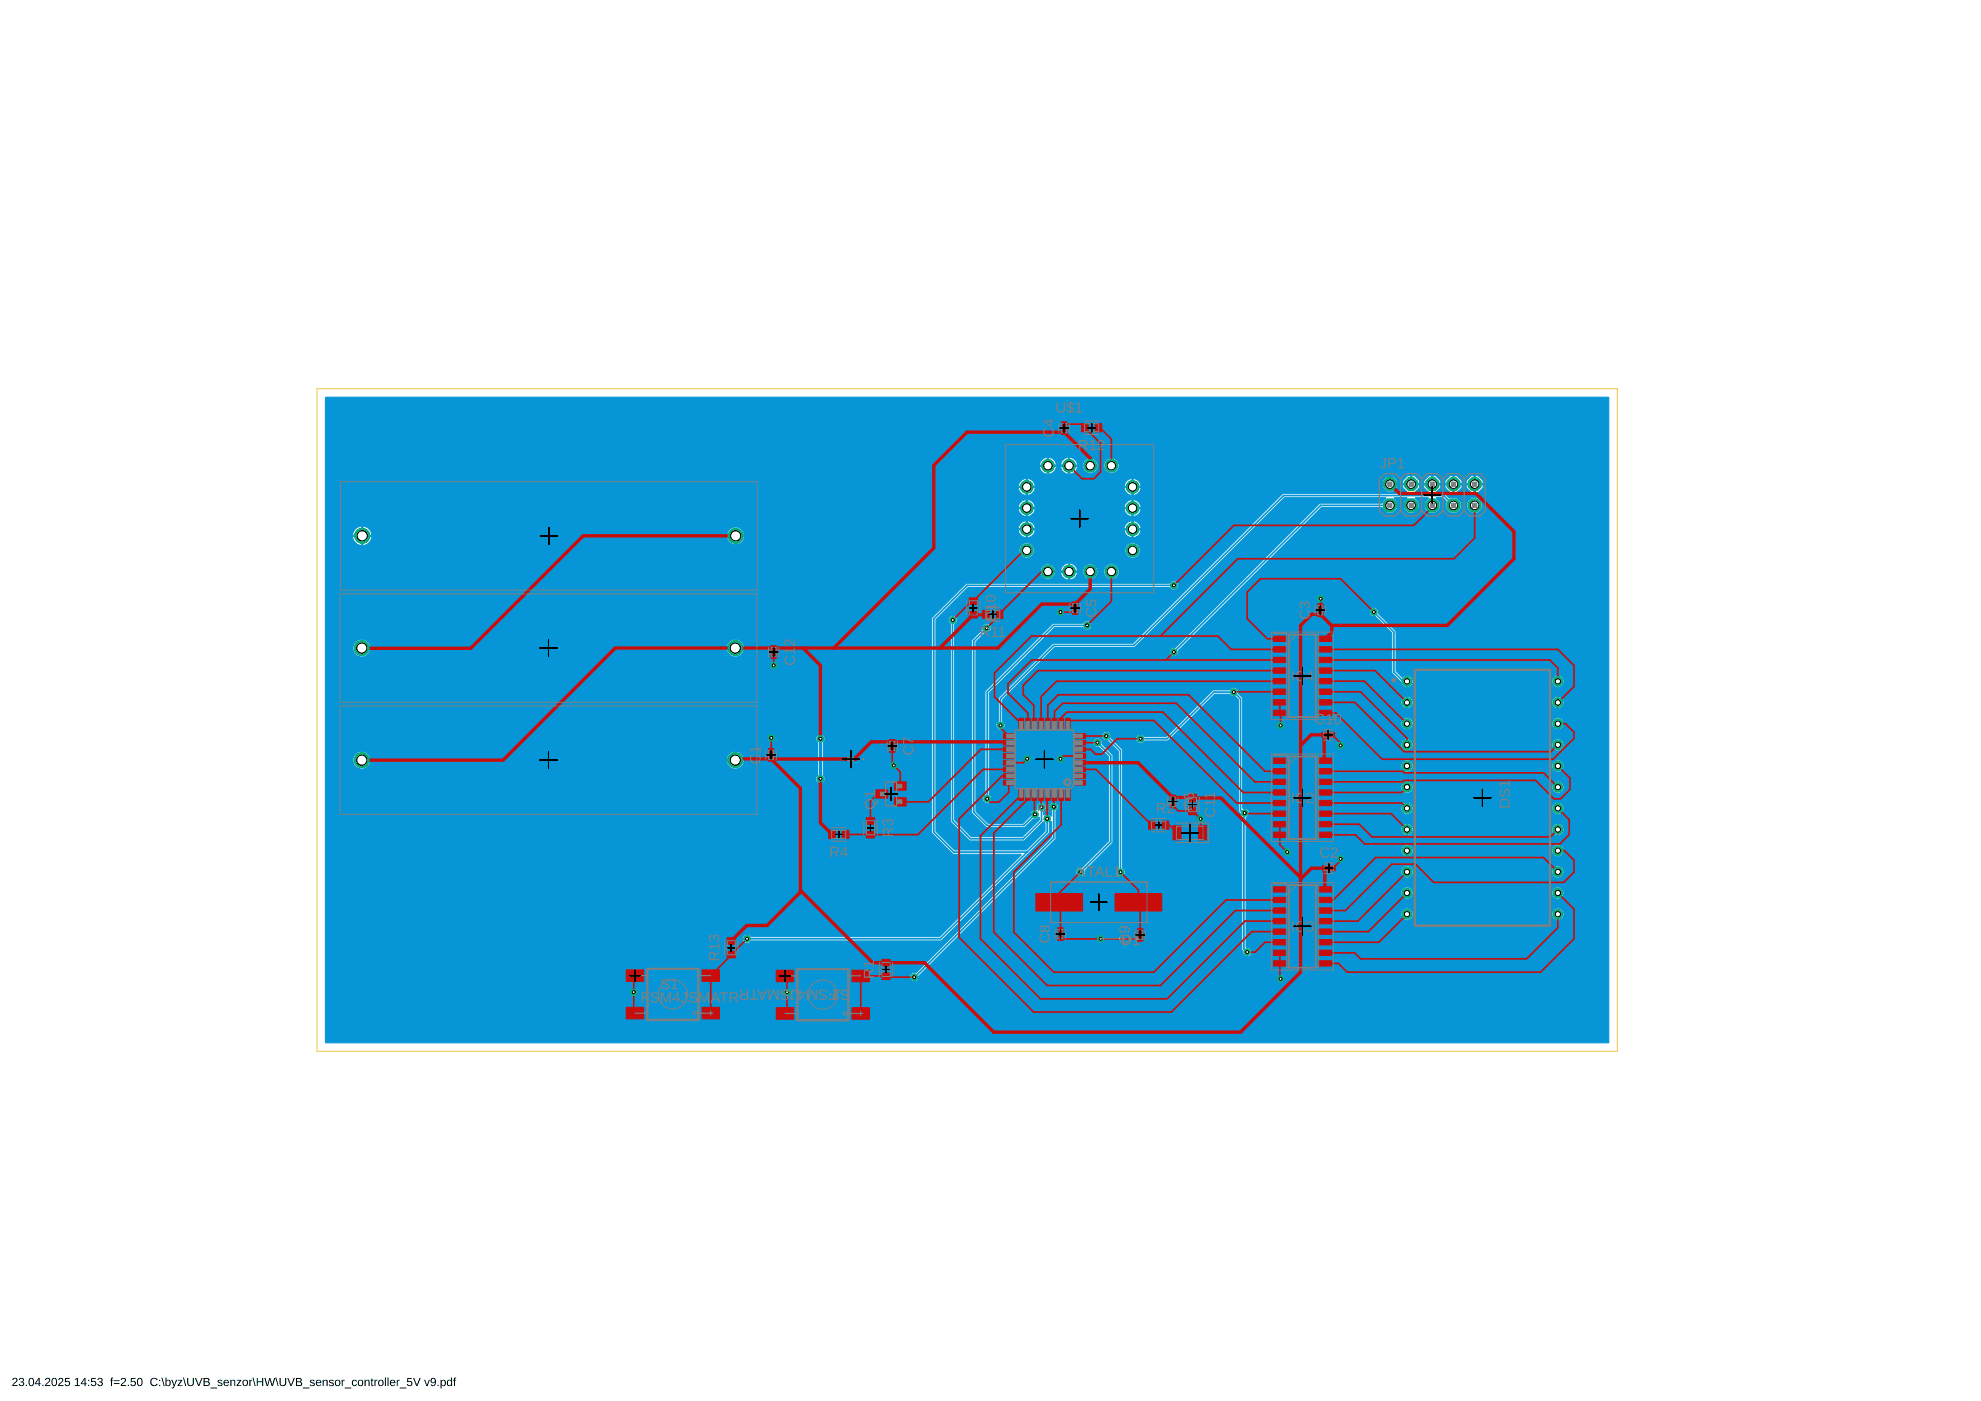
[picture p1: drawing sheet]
<svg xmlns="http://www.w3.org/2000/svg" width="594mm" height="420mm" viewBox="0 0 594 420" stroke-linecap="round" stroke-linejoin="round" font-family="sans-serif">
<path d="M3.9 413.4a.79 .79 0 0 1 1.3 .1 .79 .79 0 0 1-.5 1.2l-.7 .7h1.3v.3h-1.6l.1-.4 .6-.7a.52 .52 0 0 0 .5-.7 .52 .52 0 0 0-.8-.2l-.4 .1zM5.9 413.4a.7 .7 0 0 1 1.1-.1 .7 .7 0 0 1-.3 1.1 .72 .72 0 0 1 .5 1.1 .72 .72 0 0 1-1.2 .1l-.4-.6h.3a.49 .49 0 0 0 .7 .5 .49 .49 0 0 0 .2-.8l-.6-.1v-.3a.47 .47 0 0 0 .7-.2 .47 .47 0 0 0-.4-.7 .47 .47 0 0 0-.6 .5l-.3-.1zM7.7 415.3h.4v.4h-.4zM8.9 413.3a.91 .91 0 0 1 1.1 .1 .91 .91 0 0 1 .2 1.1 .91 .91 0 0 1-.8 1.2 .91 .91 0 0 1-.9-1.2zM9.1 413.6a1.31 1.31 0 0 0 .3 1.9 1.21 1.21 0 0 0 0-2zM11.6 413.2h.3v1.7h.3v.2h-.3v.6h-.3v-.6h-1.1zM11.6 413.6l-.9 1.3h.9zM12.7 415.3h.3v.4h-.3zM13.8 413.4a.79 .79 0 0 1 1.2 .1 .79 .79 0 0 1-.5 1.2l-.7 .7h1.3v.3h-1.6l.1-.4 .7-.7a.52 .52 0 0 0 .4-.7 .52 .52 0 0 0-.8-.2l-.4 .1zM15.8 413.3a.91 .91 0 0 1 1.1 .1 .91 .91 0 0 1 .2 1.1 .91 .91 0 0 1-.8 1.2 .91 .91 0 0 1-.9-1.2zM16 413.6a1.31 1.31 0 0 0 .3 1.9 1.21 1.21 0 0 0 0-2zM17.7 413.4a.79 .79 0 0 1 1.2 .1 .79 .79 0 0 1-.4 1.2l-.7 .7h1.2v.3h-1.6l.1-.4 .7-.7a.52 .52 0 0 0 .5-.7 .52 .52 0 0 0-.9-.2l-.4 .1zM19.5 413.2h1.4v.3h-1.1l-.1 .8a.84 .84 0 0 1 1.2 .3 .84 .84 0 0 1-.5 1.2 .84 .84 0 0 1-1-.7h.3a.55 .55 0 0 0 .8 .2 .55 .55 0 0 0 .1-.8 .55 .55 0 0 0-.9 0h-.3zM22.5 413.6l.9-.4v2.2h.6v.3h-1.6v-.3h.7v-1.9l-.6 .4zM25.3 413.2h.4v1.7h.3v.2h-.3v.6h-.3v-.6h-1.2zM25.4 413.6l-.9 1.3h.9zM26.4 413.8h.4v.4h-.4zM26.4 415.3h.4v.4h-.4zM27.4 413.2h1.4v.3h-1.1l-.1 .8a.84 .84 0 0 1 1.2 .3 .84 .84 0 0 1-.5 1.2 .84 .84 0 0 1-1.1-.7h.3a.55 .55 0 0 0 .8 .2 .55 .55 0 0 0 .1-.8 .55 .55 0 0 0-.8 0h-.3zM29.5 413.4a.7 .7 0 0 1 1.1-.1 .7 .7 0 0 1-.3 1.1 .72 .72 0 0 1 .4 1.1 .72 .72 0 0 1-1.1 .1l-.4-.6h.3a.49 .49 0 0 0 .7 .5 .49 .49 0 0 0 .2-.8l-.6-.1v-.3a.47 .47 0 0 0 .6-.2 .47 .47 0 0 0-.3-.7 .47 .47 0 0 0-.6 .5l-.3-.1zM33.4 413.2l.6-.1v.3l-.4 .1v.3h.4v.2h-.4v1.7h-.3v-1.7h-.3zM34.1 413.9h1.7v.3h-1.7zM34.1 414.8h1.7v.3h-1.7zM36.5 413.4a.79 .79 0 0 1 1.2 .1 .79 .79 0 0 1-.5 1.2l-.7 .7h1.3v.3h-1.6l.1-.4 .7-.7a.52 .52 0 0 0 .4-.7 .52 .52 0 0 0-.8-.2l-.4 .1zM38.3 415.3h.3v.4h-.3zM39.3 413.2h1.3v.3h-1.1v.8a.84 .84 0 0 1 1.2 .3 .84 .84 0 0 1-.5 1.2 .84 .84 0 0 1-1.1-.7h.3a.55 .55 0 0 0 .8 .2 .55 .55 0 0 0 .1-.8 .55 .55 0 0 0-.8 0h-.3zM41.4 413.3a.91 .91 0 0 1 1.1 .1 .91 .91 0 0 1 .3 1.1 .91 .91 0 0 1-.9 1.2 .91 .91 0 0 1-.8-1.2zM41.6 413.6a1.31 1.31 0 0 0 .3 1.9 1.21 1.21 0 0 0 0-2zM45.4 413.5a1.21 1.21 0 0 1 1.9 .3l-.4 .1a.9 .9 0 0 0-1.3-.1 .9 .9 0 0 0 .1 1.4 .9 .9 0 0 0 1.3-.3l.3 .2a1.25 1.25 0 0 1-1.9 .3 1.25 1.25 0 0 1 0-1.9zM47.7 413.8h.4v.4h-.4zM47.7 415.3h.4v.4h-.4zM48.4 413.1h.3l.7 2.6h-.3zM49.6 413.1h.3v1a.71 .71 0 0 1 .9-.3 .71 .71 0 0 1 .4 .9 .76 .76 0 0 1-.9 1l-.4-.3v.3h-.3zM50.1 414.1l-.1 .1a.67 .67 0 0 0-.1 .9 .67 .67 0 0 0 .9 .2 .71 .71 0 0 0 .1-.8 .71 .71 0 0 0-.8-.4zM51.4 413.8h.3l.5 1.5 .6-1.5h.3l-.9 2.2a.41 .41 0 0 1-.3 .4 .41 .41 0 0 1-.4-.2l.3-.1 .3-.4zM53.3 413.8h1.4l-1.1 1.6h1.1v.3h-1.4l1-1.7h-1zM54.9 413.1h.3l.7 2.6h-.3zM56.1 413.2h.4v1.6a.68 .68 0 0 0 .7 .6 .68 .68 0 0 0 .6-.7v-1.5h.3v1.6a1.01 1.01 0 0 1-.9 .9 1.01 1.01 0 0 1-1.1-.9zM58.4 413.2h.4l.8 2.2 .8-2.2h.4l-1 2.5h-.4zM61.1 413.2a1.58 1.58 0 0 1 1.6 .4l.1 .4-.5 .4a.66 .66 0 0 1 .6 .8 .66 .66 0 0 1-.8 .5h-1zM61.4 413.5v.8l1-.3-.1-.4zM61.4 414.5v.9h.8l.4-.2-.3-.6zM63.1 416.1h2v.3h-2zM65.5 413.9a.85 .85 0 0 1 1.2 .3l-.3 .1a.39 .39 0 0 0-.5-.3 .39 .39 0 0 0-.2 .4l.2 .1a.68 .68 0 0 1 .8 .8 .68 .68 0 0 1-1.1 .4l-.4-.5h.3a.45 .45 0 0 0 .5 .3 .45 .45 0 0 0 .4-.5l-.3-.1a.61 .61 0 0 1-.7-.2 .61 .61 0 0 1 .1-.8zM67.2 414a.85 .85 0 0 1 1.1-.1 .85 .85 0 0 1 .4 .9h-1.4a.54 .54 0 0 0 .4 .6 .54 .54 0 0 0 .6-.2l.3 .1a.95 .95 0 0 1-1.4 .2 .95 .95 0 0 1 0-1.5zM67.5 414.1l-.2 .5h1.1l-.4-.6zM69.1 413.8h.3v.3a.63 .63 0 0 1 .7-.3 .63 .63 0 0 1 .5 .6v1.3h-.3v-1.2a.45 .45 0 0 0-.5-.5 .45 .45 0 0 0-.4 .6v1.1h-.3zM71 413.8h1.4l-1.1 1.6h1.1v.3h-1.5l1.1-1.7h-1zM72.9 414a.91 .91 0 0 1 1.3 .1 .91 .91 0 0 1-.1 1.3 .91 .91 0 0 1-1.3-.1zM73.3 414.1l-.1 .1a.72 .72 0 0 0-.2 .8 .72 .72 0 0 0 .8 .4l.1-.1a.72 .72 0 0 0 .2-.9 .72 .72 0 0 0-.8-.3zM74.8 413.8h.3v.4l.1-.3 .4-.1v.3l-.5 .2v1.4h-.3zM75.7 413.1h.3l.7 2.6h-.3zM77 413.2h.3v1.1h1.3v-1.1h.4v2.5h-.4v-1.2h-1.3v1.2h-.3zM79.3 413.2h.3l.6 2.2 .6-2.2h.3l.5 2.2 .6-2.2h.4l-.8 2.5h-.3l-.6-2.1-.5 2.1h-.4zM82.6 413.1h.2l.8 2.6h-.3zM83.8 413.2h.4v1.6a.68 .68 0 0 0 .6 .6 .68 .68 0 0 0 .7-.7v-1.5h.3v1.6a1.01 1.01 0 0 1-1 .9 1.01 1.01 0 0 1-1-.9zM86.1 413.2h.4l.8 2.2 .8-2.2h.4l-1 2.5h-.4zM88.8 413.2a1.58 1.58 0 0 1 1.6 .4l.1 .4-.5 .4a.66 .66 0 0 1 .6 .8 .66 .66 0 0 1-.9 .5h-.9zM89.1 413.5v.8l1-.3-.1-.4zM89.1 414.5v.9h.8l.4-.2-.3-.6zM90.8 416.1h2v.3h-2zM93.1 413.9a.85 .85 0 0 1 1.3 .3l-.3 .1a.39 .39 0 0 0-.5-.3 .39 .39 0 0 0-.2 .4l.2 .1a.68 .68 0 0 1 .8 .8 .68 .68 0 0 1-1.1 .4l-.4-.5h.3a.45 .45 0 0 0 .5 .3 .45 .45 0 0 0 .4-.5l-.3-.1a.61 .61 0 0 1-.7-.2 .61 .61 0 0 1 0-.8zM94.9 414a.85 .85 0 0 1 1-.1 .85 .85 0 0 1 .5 .9h-1.4a.54 .54 0 0 0 .4 .6 .54 .54 0 0 0 .6-.2l.3 .1a.95 .95 0 0 1-1.4 .2 .95 .95 0 0 1 0-1.5zM95.2 414.1l-.2 .5h1l-.3-.6zM96.8 413.8h.3v.3a.63 .63 0 0 1 .7-.3 .63 .63 0 0 1 .5 .6v1.3h-.4v-1.2a.45 .45 0 0 0-.5-.5 .45 .45 0 0 0-.3 .6v1.1h-.3zM98.8 413.9a.85 .85 0 0 1 1.3 .3l-.3 .1a.39 .39 0 0 0-.5-.3 .39 .39 0 0 0-.2 .4l.2 .1a.68 .68 0 0 1 .8 .8 .68 .68 0 0 1-1.1 .4l-.4-.5h.3a.45 .45 0 0 0 .5 .3 .45 .45 0 0 0 .4-.5l-.3-.1a.61 .61 0 0 1-.7-.2 .61 .61 0 0 1 0-.8zM100.6 414a.91 .91 0 0 1 1.3 .1 .91 .91 0 0 1-.1 1.3 .91 .91 0 0 1-1.3-.1zM101 414.1l-.1 .1a.72 .72 0 0 0-.2 .8 .72 .72 0 0 0 .8 .4l.1-.1a.72 .72 0 0 0 .2-.9 .72 .72 0 0 0-.8-.3zM102.5 413.8h.3v.4l.1-.3 .4-.1v.3l-.5 .2v1.4h-.3zM103.3 416.1h2.1v.3h-2.1zM105.7 414a.76 .76 0 0 1 1.3 .3l-.3 .1a.48 .48 0 0 0-.6-.4 .48 .48 0 0 0-.3 .7 .48 .48 0 0 0 .3 .7 .48 .48 0 0 0 .6-.3h.3a.83 .83 0 0 1-1.1 .5 .83 .83 0 0 1-.4-1.2zM107.5 414a.91 .91 0 0 1 1.3 .1 .91 .91 0 0 1-.1 1.3 .91 .91 0 0 1-1.3-.1zM107.8 414.1l-.1 .1a.72 .72 0 0 0-.1 .8 .72 .72 0 0 0 .8 .4l.1-.1a.72 .72 0 0 0 .1-.9 .72 .72 0 0 0-.8-.3zM109.3 413.8h.3v.3a.63 .63 0 0 1 .8-.3 .63 .63 0 0 1 .4 .6v1.3h-.3v-1.2a.45 .45 0 0 0-.5-.5 .45 .45 0 0 0-.3 .6v1.1h-.4zM111.4 413.4h.2v.4h.4v.2h-.4v1.2l.4 .5-.6-.2-.1-1.5h-.2v-.2h.2zM112.3 413.8h.3v.4l.2-.3 .4-.1v.3l-.6 .2v1.4h-.3zM113.6 414a.91 .91 0 0 1 1.3 .1 .91 .91 0 0 1-.1 1.3 .91 .91 0 0 1-1.3-.1zM113.9 414.1l-.1 .1a.72 .72 0 0 0-.1 .8 .72 .72 0 0 0 .8 .4l.1-.1a.72 .72 0 0 0 .1-.9 .72 .72 0 0 0-.8-.3zM115.4 413.1h.3v2.6h-.3zM116.2 413.1h.3v2.6h-.3zM117.1 414a.85 .85 0 0 1 1.1-.1 .85 .85 0 0 1 .4 .9h-1.4a.54 .54 0 0 0 .4 .6 .54 .54 0 0 0 .6-.2l.3 .1a.95 .95 0 0 1-1.4 .2 .95 .95 0 0 1 0-1.5zM117.4 414.1l-.2 .5h1l-.3-.6zM119 413.8h.3v.4l.1-.3 .4-.1v.3l-.5 .2v1.4h-.3zM119.9 416.1h2v.3h-2zM122.2 413.2h1.3v.3h-1.1v.8a.84 .84 0 0 1 1.2 .3 .84 .84 0 0 1-.5 1.2 .84 .84 0 0 1-1.1-.7h.3a.55 .55 0 0 0 .8 .2 .55 .55 0 0 0 .1-.8 .55 .55 0 0 0-.8 0h-.3zM123.9 413.2h.3l.8 2.2 .8-2.2h.4l-1 2.5h-.4zM127.2 413.8h.3l.5 1.6 .6-1.6h.3l-.7 1.9h-.3zM129.3 413.4a.96 .96 0 0 1 1.3 .1 .96 .96 0 0 1 .1 1.2 .83 .83 0 0 1-.5 1 .83 .83 0 0 1-1-.5h.3a.59 .59 0 0 0 .8 .1 .59 .59 0 0 0 .1-.8 .78 .78 0 0 1-1.1 .1 .78 .78 0 0 1 0-1.2zM129.3 414a.55 .55 0 0 0 1.1 0 .55 .55 0 0 0-1.1 0zM131.2 415.3h.4v.4h-.4zM132.1 413.8h.3v.3a.71 .71 0 0 1 1-.3 .71 .71 0 0 1 .3 .9 .76 .76 0 0 1-.9 1l-.4-.3v1h-.3zM132.7 414.1l-.1 .1a.67 .67 0 0 0-.2 .9 .67 .67 0 0 0 .9 .2 .71 .71 0 0 0 .1-.8 .71 .71 0 0 0-.7-.4zM134.2 414l.5-.2 .6 .3v-1h.3v2.6h-.3v-.3a.71 .71 0 0 1-.9 .2 .71 .71 0 0 1-.4-.9zM134.4 414.2a.66 .66 0 0 0-.1 .9 .66 .66 0 0 0 .9 .2 .67 .67 0 0 0 .1-.9 .67 .67 0 0 0-.9-.2zM136.2 413.2l.6-.1v.3l-.3 .1-.1 .3h.4v.2h-.4v1.7h-.3v-1.7h-.2z" fill="#000"/>
<g fill="none" stroke="#000" stroke-width=".3">
<path d="M317.9 128.4h2.5M319.1 127.2v2.4M326.2 128.3h2.4M327.4 127v2.5M164.6 158.2v5M321.2 155.5h5.1M323.8 153v5.1M427.1 148.4h4.9M429.5 145.9v5M162.1 160.7h5.1M161.9 194.4h5.1M164.5 191.8v5.1"/>
<path d="M230.8 195.6h2.5M232 194.3v2.5M290.8 182.3h2.1M291.9 181.2v2.2M296.7 184.3h2.1M297.7 183.2v2.1M321.2 182.4h2.5M322.4 181.2v2.4M394.7 183h2.5M395.9 181.8v2.4M388 202.7h5.1M390.6 200.2v5"/>
<path d="M398.3 219.2v2.4M161.9 228h5.1M164.5 225.4v5.1M230 226.4h2.5M231.2 225.1v2.5M252.6 227.7h5.1M255.1 225.1v5.1M265.4 238.1h3.7M266.4 223.7h2.4M267.2 236.2v3.8M267.6 222.5v2.4M310.7 227.7h5"/>
<path d="M313.2 225.2v5.1M351.7 239.2v2.4M388 239.2h5.1M390.6 236.7v5.1M397.1 220.4h2.4M442 239.2h5.1M444.6 236.7v5.1M250.6 250.3h1.9M251.5 249.3v1.9M260.1 248.2h1.9M261 247.3v1.9M346.5 247.5h1.9"/>
<path d="M347.5 246.5v1.9M350.5 240.4h2.5M354.2 249.7h5.1M356.5 241.3h2.2M356.8 247.2v5.1M357.6 240.2v2.2M398.5 259.1v2.5M318 278.9v2.5M327.1 270.6h4.8M329.5 268.2v4.8M341.9 279.1v2.5M388 277.8h5.1"/>
<path d="M390.6 275.3v5.1M397.3 260.4h2.5M188.8 292.6h3.2M190.4 291v3.2M218.2 284.2h2.1M219.3 283.2v2.1M233.8 292.7h3.2M235.4 291.1v3.2M264.8 290.7h1.9M265.7 289.8v1.9M316.8 280.1h2.5M340.7 280.4h2.5"/>
</g>
<g fill="none" stroke="#0696d7" stroke-width=".51">
<path d="M416.8 151.6h-20.8l-44 44M435.9 151.6l-3-3h-47.9l-45 45h-24l-16 15.9v8.1M352 175.6h-62l-10 10v64l6 5.9h22M285.7 185.9l-.1 60.3 5.4 5.3h15.9l5.4-5.4v-4M295.9 188.4l-3.9 3.8v51.3l4 4h11.1l3.3-3.3M326 187.6h-10l-20 20v32M412 183.6l6 6v12l2.8 2.7h1.1M329.1 222.7l4 4v25.8l-9.1 9.1M331.7 220.7l4.3 4.3v36.6M342 221.6h8l14-14h6l2 1.9v33.6l1 1M308 255.5l-26 26h-58M314 245.6v4l-6 5.9"/>
<path d="M316 241.9v9.4l-41.8 41.8M373 244.1v40.4l1 1M373.3 243.8l-.3 .3"/>
</g>
<path d="M97.6 119.2l.1 193.5 384.8-.1-.2-193.5zM318.5 138.2l.7-.7 1.2-.3v2.3h-2.3zM312.1 138.2l.7-.7 1.3-.3v2.3h-2.4zM314.4 137.2a2.39 2.39 0 0 1 2.4 2.3h-2.4zM320.8 137.2a2.39 2.39 0 0 1 2.3 2.3h-2.3zM331 139.7a2.31 2.31 0 0 1 4.6 0 2.31 2.31 0 0 1-4.6 0zM324.6 139.7a2.35 2.35 0 0 1 4.7 0 2.35 2.35 0 0 1-4.7 0zM320.8 139.9h2.3a2.39 2.39 0 0 1-2.3 2.3zM318.1 139.9h2.3v2.3a2.39 2.39 0 0 1-2.3-2.3zM314.4 139.9h2.4a2.39 2.39 0 0 1-2.4 2.3zM311.7 139.9h2.4v2.3a2.39 2.39 0 0 1-2.4-2.3zM439.7 144.1l1.5-1.4h.8v2.3h-2.3zM433.4 144.1l1.4-1.4h.9v2.3h-2.3zM420.7 144.1l1.4-1.4h.9v2.3h-2.3zM427 144.1l1.5-1.4h.9v2.3h-2.4zM429.7 142.7h.9l1.5 1.4v.9h-2.4zM423.4 142.7h.8l1.5 1.4v.9h-2.3zM436.1 142.7h.8l1.5 1.4v.9h-2.3zM442.4 142.7h.9l1.5 1.4v.9h-2.4zM414.4 145.2a2.47 2.47 0 0 1 4.9 0 2.47 2.47 0 0 1-4.9 0zM337.5 144.6l.7-.7 1.3-.4v2.3h-2.4zM305.8 144.6l.7-.7 1.2-.4v2.3h-2.3zM308.1 143.5a2.39 2.39 0 0 1 2.3 2.3h-2.3zM339.8 143.5a2.39 2.39 0 0 1 2.4 2.3h-2.4zM442.4 145.4h2.4v.8l-1.5 1.5h-.9zM439.7 145.4h2.3v2.3h-.8l-1.5-1.5zM436.1 145.4h2.3v.8l-1.5 1.5h-.8zM433.4 145.4h2.3v2.3h-.9l-1.4-1.5zM299.4 209.3l16.4-16.4h24l44.9-44.9h37.3l.1-.4-1.4-1.4v-.8h5v.8l-1.4 1.4v.3l4 .1 .1-.4-1.4-1.4v-.8h5.1v.8l-1.4 1.4v.3l2.5 .1 1.4 1.4 2.2-.1 1.4 1.3v1.9l-1.4 1.3h-1.9l-1.3-1.3 .1-2.2-1.1-1.1-1.9 .2 1.1 1.2v1.9l-1.3 1.3h-1.9l-1.3-1.3v-1.9l1-1.1-.1-.3-3.8 .1v.3l1.1 1v1.9l-1.4 1.3h-1.9l-1.3-1.3v-1.9l1-1-.1-.4-3.7 .1v.3l1 1v1.9l-1.3 1.3h-1.9l-1.5-1.6h-18.1l-42.9 42.9-.1 1-.7 .8h-1.1l-.8-.8v-1.1l.8-.8h1l43.3-43.3h18.6l1.2-1.5-.1-.2-30.2 .1-45 44.9h-24l-15.6 15.6v6.4l.7 .8v1.1l-.8 .8h-1.1l-.8-.8v-1.1l.7-.8zM339.8 146.2h2.4a2.39 2.39 0 0 1-2.4 2.3zM337.1 146.2h2.4v2.3a2.39 2.39 0 0 1-2.4-2.3zM308.1 146.2h2.3a2.39 2.39 0 0 1-2.3 2.3zM305.4 146.2h2.3v2.3a2.39 2.39 0 0 1-2.3-2.3zM439.8 151.5a2.47 2.47 0 0 1 4.9 0 2.47 2.47 0 0 1-4.9 0zM305.8 150.9l.7-.7 1.2-.4v2.4h-2.3zM337.5 150.9l.7-.7 1.3-.4v2.4h-2.4zM339.8 149.8a2.39 2.39 0 0 1 2.4 2.4h-2.4zM308.1 149.8a2.39 2.39 0 0 1 2.3 2.4h-2.3zM339.8 152.6h2.4a2.39 2.39 0 0 1-2.4 2.3zM337.1 152.6h2.4v2.3a2.39 2.39 0 0 1-2.4-2.3zM308.1 152.6h2.3a2.39 2.39 0 0 1-2.3 2.3zM305.4 152.6h2.3v2.3a2.39 2.39 0 0 1-2.3-2.3zM337.5 157.3l.7-.7 1.3-.4v2.3h-2.4zM305.8 157.3l.7-.7 1.2-.4v2.3h-2.3zM308.1 156.2a2.39 2.39 0 0 1 2.3 2.3h-2.3zM339.8 156.2a2.39 2.39 0 0 1 2.4 2.3h-2.4zM106.2 159.1l.8-.8 1.4-.5v2.7h-2.7zM108.8 157.8a2.74 2.74 0 0 1 2.7 2.7h-2.7zM217.9 160.7a2.7 2.7 0 0 1 5.4 0 2.7 2.7 0 0 1-5.4 0zM339.8 158.9h2.4a2.39 2.39 0 0 1-2.4 2.3zM337.1 158.9h2.4v2.3a2.39 2.39 0 0 1-2.4-2.3zM308.1 158.9h2.3a2.39 2.39 0 0 1-2.3 2.3zM305.4 158.9h2.3v2.3a2.39 2.39 0 0 1-2.3-2.3zM108.8 160.9h2.7a2.74 2.74 0 0 1-2.7 2.7zM105.7 160.9h2.7v2.7a2.74 2.74 0 0 1-2.7-2.7zM337.3 165.1a2.35 2.35 0 0 1 4.7 0 2.35 2.35 0 0 1-4.7 0zM305.6 165.1a2.31 2.31 0 0 1 4.6 0 2.31 2.31 0 0 1-4.6 0zM318.5 170l.7-.7 1.2-.4v2.3h-2.3zM320.8 168.9a2.39 2.39 0 0 1 2.3 2.3h-2.3zM331 171.4a2.31 2.31 0 0 1 4.6 0 2.31 2.31 0 0 1-4.6 0zM324.6 171.4a2.35 2.35 0 0 1 4.7 0 2.35 2.35 0 0 1-4.7 0zM311.9 171.4a2.35 2.35 0 0 1 4.7 0 2.35 2.35 0 0 1-4.7 0zM320.8 171.6h2.3a2.39 2.39 0 0 1-2.3 2.3zM318.1 171.6h2.3v2.3a2.39 2.39 0 0 1-2.3-2.3zM279.4 185.3l10.4-10.4h60.9l.8-.7h1.1l.7 .8v1.1l-.7 .8h-1.1l-.8-.7h-60.3l-9.7 9.6v63.5l5.6 5.6h21.4l5.7-5.7v-2.3l-.4-.4-5.8 5.7h-16.4l-5.8-5.8v-59.2l-.6-.7v-1.1l.8-.8h1.1l.8 .8v1.1l-.8 .8v58.6l5 5h15.3l5.1-5.1-.2-.7-.6 .5h-1l-2.6 2.6h-11.5l-4.4-4.4v-51.8l3.1-3.1 .1-1.1 .7-.7h1.1l.8 .7v1.1l-.8 .8-1 .1-2.7 2.8v50.7l3.6 3.6h10.4l2.3-2.2v-1l.8-.8h1.2v-1.4l.8-.8h1.1l.8 .8v1.1l-.7 .7 .1 1.2 .4-.3h1.1l.5 .6 .2-.1 .1-1.4-.7-.8v-1.1l.8-.8h1.1l.8 .8v1.1l-.7 .8v8.3l-41.2 41.1v.9l-.8 .8h-1.1l-.8-.8v-1.1l.8-.8h1.2l40.5-40.6v-4.7l-.6 .4v3l-32.4 32.4h-56.9l-.8 .7h-1.1l-.8-.8v-1.1l.8-.8h1.1l.8 .7h56.4l24.4-24.5-.2-.2h-20.2l-6.4-6.4zM410.7 183l.8-.8h1.1l.7 .8 .1 1.1 5.2 5.2v11.9l1.9 1.9a1.85 1.85 0 0 1 2.9 0 1.85 1.85 0 0 1-.7 2.9 1.85 1.85 0 0 1-2.6-1.5l-2.7-2.7v-12l-4.9-4.9h-1l-.8-.8zM295.4 207.3l20.4-20.4h8.9l.8-.7h1.1l.8 .8v1.1l-.8 .8h-1.1l-.8-.7h-8.5l-19.5 19.6v30.4l.7 .8v1.1l-.8 .8h-1.1l-.8-.8v-1.1l.7-.8zM217.8 194.4a2.7 2.7 0 0 1 5.4 0 2.7 2.7 0 0 1-5.4 0zM105.8 194.4a2.7 2.7 0 0 1 5.4 0 2.7 2.7 0 0 1-5.4 0zM465.4 204.3a1.83 1.83 0 0 1 3.6 0 1.83 1.83 0 0 1-3.6 0zM340.7 221l.8-.8h1.1l.7 .7h6.5l14-14h4.9l.8-.7h1.1l.7 .8 .1 1 1.3 1.3v33l.1 .2h1l.8 .8v1.1l-.9 .9v38.7l.9 .2 .7 .8v1.1l-.7 .8h-1.1l-.8-.8v-1l-.3-.3v-39.9l-.5-.5v-.5l-.5-.6v-33.5l-1-.9h-.9l-.7-.7h-4.5l-14 14h-7l-.7 .7h-1.1l-.8-.8zM465.4 210.7a1.83 1.83 0 0 1 3.6 0 1.83 1.83 0 0 1-3.6 0zM420.1 210.7a1.85 1.85 0 0 1 3.7 0 1.85 1.85 0 0 1-3.7 0zM465.4 217a1.83 1.83 0 0 1 3.6 0 1.83 1.83 0 0 1-3.6 0zM420.1 217a1.85 1.85 0 0 1 3.7 0 1.85 1.85 0 0 1-3.7 0zM330.4 220.2l.8-.8h1.1l.8 .8v1l3.6 3.6v35.4l.7 .8v1.1l-.8 .8h-1.1l-.8-.8v-1.1l.7-.8v-34.8l-3.2-3.3h-1l-.8-.8zM244.7 221l.8-.8h1.1l.8 .8v1.1l-.5 .5v9.9l.5 .5v1.1l-.8 .8h-1.1l-.8-.8v-1.1l.5-.5v-9.9l-.5-.5zM327.8 222.2l.8-.8h1.1l.8 .8v1l3.3 3.2v26.3l-8.4 8.4v1l-.8 .8h-1.1l-.8-.8v-1.1l.8-.8h1l8-8.1v-25.1l-2.9-2.9-1-.1-.8-.8zM420.1 223.4a1.85 1.85 0 0 1 3.7 0 1.85 1.85 0 0 1-3.7 0zM465.4 223.4a1.83 1.83 0 0 1 3.6 0 1.83 1.83 0 0 1-3.6 0zM105.8 228a2.7 2.7 0 0 1 5.4 0 2.7 2.7 0 0 1-5.4 0zM217.8 228a2.7 2.7 0 0 1 5.4 0 2.7 2.7 0 0 1-5.4 0zM465.4 229.7a1.83 1.83 0 0 1 3.6 0 1.83 1.83 0 0 1-3.6 0zM420.1 229.7a1.85 1.85 0 0 1 3.7 0 1.85 1.85 0 0 1-3.7 0zM420.1 236.1a1.85 1.85 0 0 1 3.7 0 1.85 1.85 0 0 1-3.7 0zM465.4 236.1a1.83 1.83 0 0 1 3.6 0 1.83 1.83 0 0 1-3.6 0zM465.4 242.4a1.83 1.83 0 0 1 3.6 0 1.83 1.83 0 0 1-3.6 0zM420.1 242.4a1.85 1.85 0 0 1 3.7 0 1.85 1.85 0 0 1-3.7 0zM465.4 248.8a1.83 1.83 0 0 1 3.6 0 1.83 1.83 0 0 1-3.6 0zM420.1 248.8a1.85 1.85 0 0 1 3.7 0 1.85 1.85 0 0 1-3.7 0zM465.4 255.1a1.83 1.83 0 0 1 3.6 0 1.83 1.83 0 0 1-3.6 0zM420.1 255.1a1.85 1.85 0 0 1 3.7 0 1.85 1.85 0 0 1-3.7 0zM465.4 261.5a1.83 1.83 0 0 1 3.6 0 1.83 1.83 0 0 1-3.6 0zM420.1 261.5a1.85 1.85 0 0 1 3.7 0 1.85 1.85 0 0 1-3.7 0zM465.4 267.8a1.83 1.83 0 0 1 3.6 0 1.83 1.83 0 0 1-3.6 0zM420.1 267.8a1.85 1.85 0 0 1 3.7 0 1.85 1.85 0 0 1-3.7 0zM465.4 274.2a1.83 1.83 0 0 1 3.6 0 1.83 1.83 0 0 1-3.6 0zM420.1 274.2a1.85 1.85 0 0 1 3.7 0 1.85 1.85 0 0 1-3.7 0z" fill-rule="evenodd" fill="#0696d7" stroke="#0696d7" stroke-width=".3"/>
<path d="M246 221.6v12" fill="none" stroke="#0696d7" stroke-width="1"/>
<circle cx="220.5" cy="228" r="2.24" fill="#0dab76" stroke="#0dab76" stroke-width=".3"/>
<circle cx="220.5" cy="228" r="1.5" fill="#fff" stroke="#000" stroke-width=".3"/>
<circle cx="108.5" cy="228" r="2.24" fill="#0dab76" stroke="#0dab76" stroke-width=".3"/>
<circle cx="108.5" cy="228" r="1.5" fill="#fff" stroke="#000" stroke-width=".3"/>
<path d="M161.9 194.4h5.1M164.5 191.8v5.1" fill="none" stroke="#000" stroke-width=".3"/>
<circle cx="220.5" cy="194.4" r="2.24" fill="#0dab76" stroke="#0dab76" stroke-width=".3"/>
<circle cx="220.5" cy="194.4" r="1.5" fill="#fff" stroke="#000" stroke-width=".3"/>
<circle cx="108.5" cy="194.4" r="2.24" fill="#0dab76" stroke="#0dab76" stroke-width=".3"/>
<circle cx="108.5" cy="194.4" r="1.5" fill="#fff" stroke="#000" stroke-width=".3"/>
<path d="M164.6 158.2v5M162.1 160.7h5.1" fill="none" stroke="#000" stroke-width=".3"/>
<circle cx="220.6" cy="160.7" r="2.24" fill="#0dab76" stroke="#0dab76" stroke-width=".3"/>
<circle cx="220.6" cy="160.7" r="1.5" fill="#fff" stroke="#000" stroke-width=".3"/>
<circle cx="108.6" cy="160.7" r="2.24" fill="#0dab76" stroke="#0dab76" stroke-width=".3"/>
<circle cx="108.6" cy="160.7" r="1.5" fill="#fff" stroke="#000" stroke-width=".3"/>
<g fill="none" stroke="#000" stroke-width=".3">
<path d="M317.9 128.4h2.5M319.1 127.2v2.4M321.2 182.4h2.5M322.4 181.2v2.4M394.7 183h2.5M395.9 181.8v2.4M398.3 219.2v2.4M230 226.4h2.5M231.2 225.1v2.5M266.4 223.7h2.4M267.6 222.5v2.4M351.7 239.2v2.4"/>
<path d="M397.1 220.4h2.4M442 239.2h5.1M444.6 236.7v5.1M350.5 240.4h2.5M354.2 249.7h5.1M356.5 241.3h2.2M356.8 247.2v5.1M357.6 240.2v2.2M398.5 259.1v2.5M318 278.9v2.5M341.9 279.1v2.5M397.3 260.4h2.5"/>
<path d="M316.8 280.1h2.5M340.7 280.4h2.5"/>
</g>
<circle cx="421.9" cy="204.3" r="1.42" fill="#0dab76" stroke="#0dab76" stroke-width=".3"/>
<circle cx="421.9" cy="204.3" r=".78" fill="#fff" stroke="#000" stroke-width=".3"/>
<circle cx="421.9" cy="210.7" r="1.42" fill="#0dab76" stroke="#0dab76" stroke-width=".3"/>
<circle cx="421.9" cy="210.7" r=".78" fill="#fff" stroke="#000" stroke-width=".3"/>
<circle cx="421.9" cy="217" r="1.42" fill="#0dab76" stroke="#0dab76" stroke-width=".3"/>
<circle cx="421.9" cy="217" r=".78" fill="#fff" stroke="#000" stroke-width=".3"/>
<circle cx="421.9" cy="223.4" r="1.42" fill="#0dab76" stroke="#0dab76" stroke-width=".3"/>
<circle cx="421.9" cy="223.4" r=".78" fill="#fff" stroke="#000" stroke-width=".3"/>
<circle cx="421.9" cy="229.7" r="1.42" fill="#0dab76" stroke="#0dab76" stroke-width=".3"/>
<circle cx="421.9" cy="229.7" r=".78" fill="#fff" stroke="#000" stroke-width=".3"/>
<circle cx="421.9" cy="236.1" r="1.42" fill="#0dab76" stroke="#0dab76" stroke-width=".3"/>
<circle cx="421.9" cy="236.1" r=".78" fill="#fff" stroke="#000" stroke-width=".3"/>
<circle cx="421.9" cy="242.4" r="1.42" fill="#0dab76" stroke="#0dab76" stroke-width=".3"/>
<circle cx="421.9" cy="242.4" r=".78" fill="#fff" stroke="#000" stroke-width=".3"/>
<circle cx="421.9" cy="248.8" r="1.42" fill="#0dab76" stroke="#0dab76" stroke-width=".3"/>
<circle cx="421.9" cy="248.8" r=".78" fill="#fff" stroke="#000" stroke-width=".3"/>
<circle cx="421.9" cy="255.1" r="1.42" fill="#0dab76" stroke="#0dab76" stroke-width=".3"/>
<circle cx="421.9" cy="255.1" r=".78" fill="#fff" stroke="#000" stroke-width=".3"/>
<circle cx="421.9" cy="261.5" r="1.42" fill="#0dab76" stroke="#0dab76" stroke-width=".3"/>
<circle cx="421.9" cy="261.5" r=".78" fill="#fff" stroke="#000" stroke-width=".3"/>
<circle cx="421.9" cy="267.8" r="1.42" fill="#0dab76" stroke="#0dab76" stroke-width=".3"/>
<circle cx="421.9" cy="267.8" r=".78" fill="#fff" stroke="#000" stroke-width=".3"/>
<circle cx="421.9" cy="274.2" r="1.42" fill="#0dab76" stroke="#0dab76" stroke-width=".3"/>
<circle cx="421.9" cy="274.2" r=".78" fill="#fff" stroke="#000" stroke-width=".3"/>
<circle cx="467.2" cy="274.2" r="1.42" fill="#0dab76" stroke="#0dab76" stroke-width=".3"/>
<circle cx="467.2" cy="274.2" r=".78" fill="#fff" stroke="#000" stroke-width=".3"/>
<circle cx="467.2" cy="267.8" r="1.42" fill="#0dab76" stroke="#0dab76" stroke-width=".3"/>
<circle cx="467.2" cy="267.8" r=".78" fill="#fff" stroke="#000" stroke-width=".3"/>
<circle cx="467.2" cy="261.5" r="1.42" fill="#0dab76" stroke="#0dab76" stroke-width=".3"/>
<circle cx="467.2" cy="261.5" r=".78" fill="#fff" stroke="#000" stroke-width=".3"/>
<circle cx="467.2" cy="255.1" r="1.42" fill="#0dab76" stroke="#0dab76" stroke-width=".3"/>
<circle cx="467.2" cy="255.1" r=".78" fill="#fff" stroke="#000" stroke-width=".3"/>
<circle cx="467.2" cy="248.8" r="1.42" fill="#0dab76" stroke="#0dab76" stroke-width=".3"/>
<circle cx="467.2" cy="248.8" r=".78" fill="#fff" stroke="#000" stroke-width=".3"/>
<circle cx="467.2" cy="242.4" r="1.42" fill="#0dab76" stroke="#0dab76" stroke-width=".3"/>
<circle cx="467.2" cy="242.4" r=".78" fill="#fff" stroke="#000" stroke-width=".3"/>
<circle cx="467.2" cy="236.1" r="1.42" fill="#0dab76" stroke="#0dab76" stroke-width=".3"/>
<circle cx="467.2" cy="236.1" r=".78" fill="#fff" stroke="#000" stroke-width=".3"/>
<circle cx="467.2" cy="229.7" r="1.42" fill="#0dab76" stroke="#0dab76" stroke-width=".3"/>
<circle cx="467.2" cy="229.7" r=".78" fill="#fff" stroke="#000" stroke-width=".3"/>
<circle cx="467.2" cy="223.4" r="1.42" fill="#0dab76" stroke="#0dab76" stroke-width=".3"/>
<circle cx="467.2" cy="223.4" r=".78" fill="#fff" stroke="#000" stroke-width=".3"/>
<circle cx="467.2" cy="217" r="1.42" fill="#0dab76" stroke="#0dab76" stroke-width=".3"/>
<circle cx="467.2" cy="217" r=".78" fill="#fff" stroke="#000" stroke-width=".3"/>
<circle cx="467.2" cy="210.7" r="1.42" fill="#0dab76" stroke="#0dab76" stroke-width=".3"/>
<circle cx="467.2" cy="210.7" r=".78" fill="#fff" stroke="#000" stroke-width=".3"/>
<circle cx="467.2" cy="204.3" r="1.42" fill="#0dab76" stroke="#0dab76" stroke-width=".3"/>
<circle cx="467.2" cy="204.3" r=".78" fill="#fff" stroke="#000" stroke-width=".3"/>
<path d="M427.1 148.4h4.9M429.5 145.9v5M388 202.7h5.1M390.6 200.2v5M310.7 227.7h5M313.2 225.2v5.1M388 239.2h5.1M390.6 236.7v5.1M388 277.8h5.1M390.6 275.3v5.1" fill="none" stroke="#000" stroke-width=".3"/>
<circle cx="416.8" cy="151.6" r="2.06" fill="#0dab76" stroke="#0dab76" stroke-width=".3"/>
<circle cx="416.8" cy="151.6" r="1.27" fill="#fff" stroke="#000" stroke-width=".3"/>
<circle cx="416.8" cy="145.2" r="2.06" fill="#0dab76" stroke="#0dab76" stroke-width=".3"/>
<circle cx="416.8" cy="145.2" r="1.27" fill="#fff" stroke="#000" stroke-width=".3"/>
<circle cx="423.2" cy="151.6" r="2.06" fill="#0dab76" stroke="#0dab76" stroke-width=".3"/>
<circle cx="423.2" cy="151.6" r="1.27" fill="#fff" stroke="#000" stroke-width=".3"/>
<circle cx="423.2" cy="145.2" r="2.06" fill="#0dab76" stroke="#0dab76" stroke-width=".3"/>
<circle cx="423.2" cy="145.2" r="1.27" fill="#fff" stroke="#000" stroke-width=".3"/>
<circle cx="429.5" cy="151.6" r="2.06" fill="#0dab76" stroke="#0dab76" stroke-width=".3"/>
<circle cx="429.5" cy="151.6" r="1.27" fill="#fff" stroke="#000" stroke-width=".3"/>
<circle cx="429.5" cy="145.2" r="2.06" fill="#0dab76" stroke="#0dab76" stroke-width=".3"/>
<circle cx="429.5" cy="145.2" r="1.27" fill="#fff" stroke="#000" stroke-width=".3"/>
<circle cx="435.9" cy="151.6" r="2.06" fill="#0dab76" stroke="#0dab76" stroke-width=".3"/>
<circle cx="435.9" cy="151.6" r="1.27" fill="#fff" stroke="#000" stroke-width=".3"/>
<circle cx="435.9" cy="145.2" r="2.06" fill="#0dab76" stroke="#0dab76" stroke-width=".3"/>
<circle cx="435.9" cy="145.2" r="1.27" fill="#fff" stroke="#000" stroke-width=".3"/>
<circle cx="442.2" cy="151.6" r="2.06" fill="#0dab76" stroke="#0dab76" stroke-width=".3"/>
<circle cx="442.2" cy="151.6" r="1.27" fill="#fff" stroke="#000" stroke-width=".3"/>
<circle cx="442.2" cy="145.2" r="2.06" fill="#0dab76" stroke="#0dab76" stroke-width=".3"/>
<circle cx="442.2" cy="145.2" r="1.27" fill="#fff" stroke="#000" stroke-width=".3"/>
<g fill="none" stroke="#000" stroke-width=".3">
<path d="M326.2 128.3h2.4M327.4 127v2.5M321.2 155.5h5.1M323.8 153v5.1M290.8 182.3h2.1M291.9 181.2v2.2M296.7 184.3h2.1M297.7 183.2v2.1M252.6 227.7h5.1M255.1 225.1v5.1M265.4 238.1h3.7M267.2 236.2v3.8"/>
<path d="M250.6 250.3h1.9M251.5 249.3v1.9M260.1 248.2h1.9M261 247.3v1.9M346.5 247.5h1.9M347.5 246.5v1.9M188.8 292.6h3.2M190.4 291v3.2M218.2 284.2h2.1M219.3 283.2v2.1M233.8 292.7h3.2M235.4 291.1v3.2"/>
<path d="M264.8 290.7h1.9M265.7 289.8v1.9"/>
</g>
<circle cx="314.3" cy="139.7" r="1.88" fill="#0dab76" stroke="#0dab76" stroke-width=".3"/>
<circle cx="314.3" cy="139.7" r="1.25" fill="#fff" stroke="#000" stroke-width=".3"/>
<circle cx="320.6" cy="139.7" r="1.88" fill="#0dab76" stroke="#0dab76" stroke-width=".3"/>
<circle cx="320.6" cy="139.7" r="1.25" fill="#fff" stroke="#000" stroke-width=".3"/>
<circle cx="326.9" cy="139.7" r="1.88" fill="#0dab76" stroke="#0dab76" stroke-width=".3"/>
<circle cx="326.9" cy="139.7" r="1.25" fill="#fff" stroke="#000" stroke-width=".3"/>
<circle cx="333.3" cy="139.7" r="1.88" fill="#0dab76" stroke="#0dab76" stroke-width=".3"/>
<circle cx="333.3" cy="139.7" r="1.25" fill="#fff" stroke="#000" stroke-width=".3"/>
<circle cx="339.6" cy="146" r="1.88" fill="#0dab76" stroke="#0dab76" stroke-width=".3"/>
<circle cx="339.6" cy="146" r="1.25" fill="#fff" stroke="#000" stroke-width=".3"/>
<circle cx="339.6" cy="152.4" r="1.88" fill="#0dab76" stroke="#0dab76" stroke-width=".3"/>
<circle cx="339.6" cy="152.4" r="1.25" fill="#fff" stroke="#000" stroke-width=".3"/>
<circle cx="339.6" cy="158.7" r="1.88" fill="#0dab76" stroke="#0dab76" stroke-width=".3"/>
<circle cx="339.6" cy="158.7" r="1.25" fill="#fff" stroke="#000" stroke-width=".3"/>
<circle cx="339.6" cy="165.1" r="1.88" fill="#0dab76" stroke="#0dab76" stroke-width=".3"/>
<circle cx="339.6" cy="165.1" r="1.25" fill="#fff" stroke="#000" stroke-width=".3"/>
<circle cx="333.3" cy="171.4" r="1.88" fill="#0dab76" stroke="#0dab76" stroke-width=".3"/>
<circle cx="333.3" cy="171.4" r="1.25" fill="#fff" stroke="#000" stroke-width=".3"/>
<circle cx="326.9" cy="171.4" r="1.88" fill="#0dab76" stroke="#0dab76" stroke-width=".3"/>
<circle cx="326.9" cy="171.4" r="1.25" fill="#fff" stroke="#000" stroke-width=".3"/>
<circle cx="320.6" cy="171.4" r="1.88" fill="#0dab76" stroke="#0dab76" stroke-width=".3"/>
<circle cx="320.6" cy="171.4" r="1.25" fill="#fff" stroke="#000" stroke-width=".3"/>
<circle cx="314.3" cy="171.4" r="1.88" fill="#0dab76" stroke="#0dab76" stroke-width=".3"/>
<circle cx="314.3" cy="171.4" r="1.25" fill="#fff" stroke="#000" stroke-width=".3"/>
<circle cx="307.9" cy="165.1" r="1.88" fill="#0dab76" stroke="#0dab76" stroke-width=".3"/>
<circle cx="307.9" cy="165.1" r="1.25" fill="#fff" stroke="#000" stroke-width=".3"/>
<circle cx="307.9" cy="158.7" r="1.88" fill="#0dab76" stroke="#0dab76" stroke-width=".3"/>
<circle cx="307.9" cy="158.7" r="1.25" fill="#fff" stroke="#000" stroke-width=".3"/>
<circle cx="307.9" cy="152.4" r="1.88" fill="#0dab76" stroke="#0dab76" stroke-width=".3"/>
<circle cx="307.9" cy="152.4" r="1.25" fill="#fff" stroke="#000" stroke-width=".3"/>
<circle cx="307.9" cy="146" r="1.88" fill="#0dab76" stroke="#0dab76" stroke-width=".3"/>
<circle cx="307.9" cy="146" r="1.25" fill="#fff" stroke="#000" stroke-width=".3"/>
<path d="M230.8 195.6h2.5M232 194.3v2.5M327.1 270.6h4.8M329.5 268.2v4.8" fill="none" stroke="#000" stroke-width=".3"/>
<circle cx="329.1" cy="222.7" r=".95" fill="#0dab76" stroke="#0dab76" stroke-width=".3"/>
<circle cx="329.1" cy="222.7" r=".44" fill="#fff" stroke="#000" stroke-width=".3"/>
<circle cx="324" cy="261.6" r=".95" fill="#0dab76" stroke="#0dab76" stroke-width=".3"/>
<circle cx="324" cy="261.6" r=".44" fill="#fff" stroke="#000" stroke-width=".3"/>
<circle cx="331.7" cy="220.7" r=".95" fill="#0dab76" stroke="#0dab76" stroke-width=".3"/>
<circle cx="331.7" cy="220.7" r=".44" fill="#fff" stroke="#000" stroke-width=".3"/>
<circle cx="336" cy="261.6" r=".95" fill="#0dab76" stroke="#0dab76" stroke-width=".3"/>
<circle cx="336" cy="261.6" r=".44" fill="#fff" stroke="#000" stroke-width=".3"/>
<circle cx="231.3" cy="221.3" r=".95" fill="#0dab76" stroke="#0dab76" stroke-width=".3"/>
<circle cx="231.3" cy="221.3" r=".44" fill="#fff" stroke="#000" stroke-width=".3"/>
<circle cx="232" cy="199.6" r=".95" fill="#0dab76" stroke="#0dab76" stroke-width=".3"/>
<circle cx="232" cy="199.6" r=".44" fill="#fff" stroke="#000" stroke-width=".3"/>
<circle cx="190" cy="297.5" r=".95" fill="#0dab76" stroke="#0dab76" stroke-width=".3"/>
<circle cx="190" cy="297.5" r=".44" fill="#fff" stroke="#000" stroke-width=".3"/>
<circle cx="236" cy="297.5" r=".95" fill="#0dab76" stroke="#0dab76" stroke-width=".3"/>
<circle cx="236" cy="297.5" r=".44" fill="#fff" stroke="#000" stroke-width=".3"/>
<circle cx="268" cy="229.6" r=".95" fill="#0dab76" stroke="#0dab76" stroke-width=".3"/>
<circle cx="268" cy="229.6" r=".44" fill="#fff" stroke="#000" stroke-width=".3"/>
<circle cx="308" cy="227.6" r=".95" fill="#0dab76" stroke="#0dab76" stroke-width=".3"/>
<circle cx="308" cy="227.6" r=".44" fill="#fff" stroke="#000" stroke-width=".3"/>
<circle cx="318" cy="227.6" r=".95" fill="#0dab76" stroke="#0dab76" stroke-width=".3"/>
<circle cx="318" cy="227.6" r=".44" fill="#fff" stroke="#000" stroke-width=".3"/>
<circle cx="360" cy="245.6" r=".95" fill="#0dab76" stroke="#0dab76" stroke-width=".3"/>
<circle cx="360" cy="245.6" r=".44" fill="#fff" stroke="#000" stroke-width=".3"/>
<circle cx="330" cy="281.5" r=".95" fill="#0dab76" stroke="#0dab76" stroke-width=".3"/>
<circle cx="330" cy="281.5" r=".44" fill="#fff" stroke="#000" stroke-width=".3"/>
<circle cx="386" cy="255.5" r=".95" fill="#0dab76" stroke="#0dab76" stroke-width=".3"/>
<circle cx="386" cy="255.5" r=".44" fill="#fff" stroke="#000" stroke-width=".3"/>
<circle cx="402" cy="257.6" r=".95" fill="#0dab76" stroke="#0dab76" stroke-width=".3"/>
<circle cx="402" cy="257.6" r=".44" fill="#fff" stroke="#000" stroke-width=".3"/>
<circle cx="384" cy="293.5" r=".95" fill="#0dab76" stroke="#0dab76" stroke-width=".3"/>
<circle cx="384" cy="293.5" r=".44" fill="#fff" stroke="#000" stroke-width=".3"/>
<circle cx="402" cy="223.6" r=".95" fill="#0dab76" stroke="#0dab76" stroke-width=".3"/>
<circle cx="402" cy="223.6" r=".44" fill="#fff" stroke="#000" stroke-width=".3"/>
<circle cx="384" cy="217.6" r=".95" fill="#0dab76" stroke="#0dab76" stroke-width=".3"/>
<circle cx="384" cy="217.6" r=".44" fill="#fff" stroke="#000" stroke-width=".3"/>
<circle cx="396" cy="179.6" r=".95" fill="#0dab76" stroke="#0dab76" stroke-width=".3"/>
<circle cx="396" cy="179.6" r=".44" fill="#fff" stroke="#000" stroke-width=".3"/>
<circle cx="318" cy="183.6" r=".95" fill="#0dab76" stroke="#0dab76" stroke-width=".3"/>
<circle cx="318" cy="183.6" r=".44" fill="#fff" stroke="#000" stroke-width=".3"/>
<circle cx="300" cy="217.6" r=".95" fill="#0dab76" stroke="#0dab76" stroke-width=".3"/>
<circle cx="300" cy="217.6" r=".44" fill="#fff" stroke="#000" stroke-width=".3"/>
<circle cx="224" cy="281.5" r=".95" fill="#0dab76" stroke="#0dab76" stroke-width=".3"/>
<circle cx="224" cy="281.5" r=".44" fill="#fff" stroke="#000" stroke-width=".3"/>
<circle cx="314" cy="245.6" r=".95" fill="#0dab76" stroke="#0dab76" stroke-width=".3"/>
<circle cx="314" cy="245.6" r=".44" fill="#fff" stroke="#000" stroke-width=".3"/>
<circle cx="352" cy="175.6" r=".95" fill="#0dab76" stroke="#0dab76" stroke-width=".3"/>
<circle cx="352" cy="175.6" r=".44" fill="#fff" stroke="#000" stroke-width=".3"/>
<circle cx="295.9" cy="188.4" r=".95" fill="#0dab76" stroke="#0dab76" stroke-width=".3"/>
<circle cx="295.9" cy="188.4" r=".44" fill="#fff" stroke="#000" stroke-width=".3"/>
<circle cx="310.4" cy="244.2" r=".95" fill="#0dab76" stroke="#0dab76" stroke-width=".3"/>
<circle cx="310.4" cy="244.2" r=".44" fill="#fff" stroke="#000" stroke-width=".3"/>
<circle cx="285.7" cy="185.9" r=".95" fill="#0dab76" stroke="#0dab76" stroke-width=".3"/>
<circle cx="285.7" cy="185.9" r=".44" fill="#fff" stroke="#000" stroke-width=".3"/>
<circle cx="312.3" cy="242.1" r=".95" fill="#0dab76" stroke="#0dab76" stroke-width=".3"/>
<circle cx="312.3" cy="242.1" r=".44" fill="#fff" stroke="#000" stroke-width=".3"/>
<circle cx="412" cy="183.6" r=".95" fill="#0dab76" stroke="#0dab76" stroke-width=".3"/>
<circle cx="412" cy="183.6" r=".44" fill="#fff" stroke="#000" stroke-width=".3"/>
<circle cx="246" cy="233.6" r=".95" fill="#0dab76" stroke="#0dab76" stroke-width=".3"/>
<circle cx="246" cy="233.6" r=".44" fill="#fff" stroke="#000" stroke-width=".3"/>
<circle cx="246" cy="221.6" r=".95" fill="#0dab76" stroke="#0dab76" stroke-width=".3"/>
<circle cx="246" cy="221.6" r=".44" fill="#fff" stroke="#000" stroke-width=".3"/>
<circle cx="274.2" cy="293.1" r=".95" fill="#0dab76" stroke="#0dab76" stroke-width=".3"/>
<circle cx="274.2" cy="293.1" r=".44" fill="#fff" stroke="#000" stroke-width=".3"/>
<circle cx="316" cy="241.9" r=".95" fill="#0dab76" stroke="#0dab76" stroke-width=".3"/>
<circle cx="316" cy="241.9" r=".44" fill="#fff" stroke="#000" stroke-width=".3"/>
<circle cx="326" cy="187.6" r=".95" fill="#0dab76" stroke="#0dab76" stroke-width=".3"/>
<circle cx="326" cy="187.6" r=".44" fill="#fff" stroke="#000" stroke-width=".3"/>
<circle cx="296" cy="239.6" r=".95" fill="#0dab76" stroke="#0dab76" stroke-width=".3"/>
<circle cx="296" cy="239.6" r=".44" fill="#fff" stroke="#000" stroke-width=".3"/>
<circle cx="342" cy="221.6" r=".95" fill="#0dab76" stroke="#0dab76" stroke-width=".3"/>
<circle cx="342" cy="221.6" r=".44" fill="#fff" stroke="#000" stroke-width=".3"/>
<circle cx="370" cy="207.6" r=".95" fill="#0dab76" stroke="#0dab76" stroke-width=".3"/>
<circle cx="370" cy="207.6" r=".44" fill="#fff" stroke="#000" stroke-width=".3"/>
<circle cx="374" cy="285.5" r=".95" fill="#0dab76" stroke="#0dab76" stroke-width=".3"/>
<circle cx="374" cy="285.5" r=".44" fill="#fff" stroke="#000" stroke-width=".3"/>
<circle cx="373.3" cy="243.8" r=".95" fill="#0dab76" stroke="#0dab76" stroke-width=".3"/>
<circle cx="373.3" cy="243.8" r=".44" fill="#fff" stroke="#000" stroke-width=".3"/>
<circle cx="352" cy="195.6" r=".95" fill="#0dab76" stroke="#0dab76" stroke-width=".3"/>
<circle cx="352" cy="195.6" r=".44" fill="#fff" stroke="#000" stroke-width=".3"/>
<g fill="none" stroke="#000" stroke-width=".3">
<path d="M317.9 128.4h2.5M319.1 127.2v2.4M326.2 128.3h2.4M327.4 127v2.5M164.6 158.2v5M321.2 155.5h5.1M323.8 153v5.1M427.1 148.4h4.9M429.5 145.9v5M162.1 160.7h5.1M161.9 194.4h5.1M164.5 191.8v5.1"/>
<path d="M230.8 195.6h2.5M232 194.3v2.5M290.8 182.3h2.1M291.9 181.2v2.2M296.7 184.3h2.1M297.7 183.2v2.1M321.2 182.4h2.5M322.4 181.2v2.4M394.7 183h2.5M395.9 181.8v2.4M388 202.7h5.1M390.6 200.2v5"/>
<path d="M398.3 219.2v2.4M161.9 228h5.1M164.5 225.4v5.1M230 226.4h2.5M231.2 225.1v2.5M252.6 227.7h5.1M255.1 225.1v5.1M265.4 238.1h3.7M266.4 223.7h2.4M267.2 236.2v3.8M267.6 222.5v2.4M310.7 227.7h5"/>
<path d="M313.2 225.2v5.1M351.7 239.2v2.4M388 239.2h5.1M390.6 236.7v5.1M397.1 220.4h2.4M442 239.2h5.1M444.6 236.7v5.1M250.6 250.3h1.9M251.5 249.3v1.9M260.1 248.2h1.9M261 247.3v1.9M346.5 247.5h1.9"/>
<path d="M347.5 246.5v1.9M350.5 240.4h2.5M354.2 249.7h5.1M356.5 241.3h2.2M356.8 247.2v5.1M357.6 240.2v2.2M398.5 259.1v2.5M318 278.9v2.5M327.1 270.6h4.8M329.5 268.2v4.8M341.9 279.1v2.5M388 277.8h5.1"/>
<path d="M390.6 275.3v5.1M397.3 260.4h2.5M188.8 292.6h3.2M190.4 291v3.2M218.2 284.2h2.1M219.3 283.2v2.1M233.8 292.7h3.2M235.4 291.1v3.2M264.8 290.7h1.9M265.7 289.8v1.9M316.8 280.1h2.5M340.7 280.4h2.5"/>
</g>
<g fill="#c90d0c" stroke="#c90d0c" stroke-width=".3">
<path d="M230.4 226.9h1.6v1.4h-1.6z"/>
<path d="M230.4 224.5h1.6v1.4h-1.6z"/>
<path d="M396.4 219.6h1.4v1.6h-1.4z"/>
<path d="M398.8 219.6h1.4v1.6h-1.4z"/>
<path d="M356.4 238.2h2.4v2.3h-2.4z"/>
<path d="M356.4 242.1h2.4v2.2h-2.4z"/>
<path d="M396.6 259.6h1.4v1.6h-1.4z"/>
<path d="M399 259.6h1.4v1.6h-1.4z"/>
<path d="M395.2 183.5h1.5v1.4h-1.5z"/>
<path d="M395.2 181.1h1.5v1.4h-1.5z"/>
<path d="M318.3 128.9h1.6v1.4h-1.6z"/>
<path d="M318.3 126.5h1.6v1.4h-1.6z"/>
<path d="M321.6 180.5h1.6v1.4h-1.6z"/>
<path d="M321.6 182.9h1.6v1.4h-1.6z"/>
<path d="M350.9 238.5h1.6v1.4h-1.6z"/>
<path d="M350.9 240.9h1.6v1.4h-1.6z"/>
<path d="M266.8 221.8h1.6v1.4h-1.6z"/>
<path d="M266.8 224.2h1.6v1.4h-1.6z"/>
<path d="M317.2 280.6h1.6v1.4h-1.6z"/>
<path d="M317.2 278.2h1.6v1.4h-1.6z"/>
<path d="M341.1 280.9h1.6v1.4h-1.6z"/>
<path d="M341.1 278.5h1.6v1.4h-1.6z"/>
<path d="M359.4 247.6h2.4v4.3h-2.4z"/>
<path d="M351.8 247.6h2.4v4.3h-2.4z"/>
<path d="M322.4 234h3.1v1.4h-3.1z"/>
<path d="M322.4 232h3.1v1.4h-3.1z"/>
<path d="M322.4 230h3.1v1.4h-3.1z"/>
<path d="M322.4 228h3.1v1.4h-3.1z"/>
<path d="M322.4 226h3.1v1.4h-3.1z"/>
<path d="M322.4 224h3.1v1.4h-3.1z"/>
<path d="M322.4 222h3.1v1.4h-3.1z"/>
<path d="M322.4 220h3.1v1.4h-3.1z"/>
<path d="M319.5 215.4h1.4v3.2h-1.4z"/>
<path d="M317.5 215.4h1.4v3.2h-1.4z"/>
<path d="M315.5 215.4h1.4v3.2h-1.4z"/>
<path d="M313.5 215.4h1.4v3.2h-1.4z"/>
<path d="M311.5 215.4h1.4v3.2h-1.4z"/>
<path d="M309.5 215.4h1.4v3.2h-1.4z"/>
<path d="M307.5 215.4h1.4v3.2h-1.4z"/>
<path d="M305.5 215.4h1.4v3.2h-1.4z"/>
<path d="M300.9 220h3.2v1.4h-3.2z"/>
<path d="M300.9 222h3.2v1.4h-3.2z"/>
<path d="M300.9 224h3.2v1.4h-3.2z"/>
<path d="M300.9 226h3.2v1.4h-3.2z"/>
<path d="M300.9 228h3.2v1.4h-3.2z"/>
<path d="M300.9 230h3.2v1.4h-3.2z"/>
<path d="M300.9 232h3.2v1.4h-3.2z"/>
<path d="M300.9 234h3.2v1.4h-3.2z"/>
<path d="M305.5 236.9h1.4v3.2h-1.4z"/>
<path d="M307.5 236.9h1.4v3.2h-1.4z"/>
<path d="M309.5 236.9h1.4v3.2h-1.4z"/>
<path d="M311.5 236.9h1.4v3.2h-1.4z"/>
<path d="M313.5 236.9h1.4v3.2h-1.4z"/>
<path d="M315.5 236.9h1.4v3.2h-1.4z"/>
<path d="M317.5 236.9h1.4v3.2h-1.4z"/>
<path d="M319.5 236.9h1.4v3.2h-1.4z"/>
<path d="M381.9 227.3h3.8v1.6h-3.8z"/>
<path d="M381.9 230.5h3.8v1.6h-3.8z"/>
<path d="M381.9 233.7h3.8v1.6h-3.8z"/>
<path d="M381.9 236.9h3.8v1.6h-3.8z"/>
<path d="M381.9 240h3.8v1.6h-3.8z"/>
<path d="M381.9 243.2h3.8v1.6h-3.8z"/>
<path d="M381.9 246.4h3.8v1.6h-3.8z"/>
<path d="M381.9 249.6h3.8v1.6h-3.8z"/>
<path d="M395.5 249.6h3.8v1.6h-3.8z"/>
<path d="M395.5 246.4h3.8v1.6h-3.8z"/>
<path d="M395.5 243.2h3.8v1.6h-3.8z"/>
<path d="M395.5 240h3.8v1.6h-3.8z"/>
<path d="M395.5 236.9h3.8v1.6h-3.8z"/>
<path d="M395.5 233.7h3.8v1.6h-3.8z"/>
<path d="M395.5 230.5h3.8v1.6h-3.8z"/>
<path d="M395.5 227.3h3.8v1.6h-3.8z"/>
<path d="M381.9 265.9h3.8v1.6h-3.8z"/>
<path d="M381.9 269.1h3.8v1.6h-3.8z"/>
<path d="M381.9 272.3h3.8v1.6h-3.8z"/>
<path d="M381.9 275.4h3.8v1.7h-3.8z"/>
<path d="M381.9 278.6h3.8v1.6h-3.8z"/>
<path d="M381.9 281.8h3.8v1.6h-3.8z"/>
<path d="M381.9 284.9h3.8v1.7h-3.8z"/>
<path d="M381.9 288.1h3.8v1.6h-3.8z"/>
<path d="M395.5 288.1h3.8v1.6h-3.8z"/>
<path d="M395.5 284.9h3.8v1.7h-3.8z"/>
<path d="M395.5 281.8h3.8v1.6h-3.8z"/>
<path d="M395.5 278.6h3.8v1.6h-3.8z"/>
<path d="M395.5 275.4h3.8v1.7h-3.8z"/>
<path d="M395.5 272.3h3.8v1.6h-3.8z"/>
<path d="M395.5 269.1h3.8v1.6h-3.8z"/>
<path d="M395.5 265.9h3.8v1.6h-3.8z"/>
<path d="M381.9 190.8h3.8v1.6h-3.8z"/>
<path d="M381.9 194h3.8v1.6h-3.8z"/>
<path d="M381.9 197.1h3.8v1.6h-3.8z"/>
<path d="M381.9 200.3h3.8v1.6h-3.8z"/>
<path d="M381.9 203.5h3.8v1.6h-3.8z"/>
<path d="M381.9 206.7h3.8v1.6h-3.8z"/>
<path d="M381.9 209.8h3.8v1.6h-3.8z"/>
<path d="M381.9 213h3.8v1.6h-3.8z"/>
<path d="M395.5 213h3.8v1.6h-3.8z"/>
<path d="M395.5 209.8h3.8v1.6h-3.8z"/>
<path d="M395.5 206.7h3.8v1.6h-3.8z"/>
<path d="M395.5 203.5h3.8v1.6h-3.8z"/>
<path d="M395.5 200.3h3.8v1.6h-3.8z"/>
<path d="M395.5 197.1h3.8v1.6h-3.8z"/>
<path d="M395.5 194h3.8v1.6h-3.8z"/>
<path d="M395.5 190.8h3.8v1.6h-3.8z"/>
<path d="M255.4 227.3h1.4v.8h-1.4z"/>
<path d="M253.4 227.3h1.4v.8h-1.4z"/>
<path d="M262.7 236.9h3.5v2.5h-3.5z"/>
<path d="M268.2 234.5h3.5v2.5h-3.5z"/>
<path d="M268.2 239.2h3.5v2.5h-3.5z"/>
<path d="M264.5 291.8h2.4v2h-2.4z"/>
<path d="M264.5 287.7h2.4v2h-2.4z"/>
<path d="M290.6 179.3h2.5v2h-2.5z"/>
<path d="M290.6 183.3h2.5v2h-2.5z"/>
<path d="M298.8 183h2v2.5h-2z"/>
<path d="M294.7 183h2v2.5h-2z"/>
<path d="M328.4 127h2v2.5h-2z"/>
<path d="M324.3 127h2v2.5h-2z"/>
<path d="M218.1 285.3h2.4v2h-2.4z"/>
<path d="M218.1 281.2h2.4v2h-2.4z"/>
<path d="M344.4 246.3h2v2.4h-2z"/>
<path d="M348.5 246.3h2v2.4h-2z"/>
<path d="M259.8 245.2h2.5v2h-2.5z"/>
<path d="M259.8 249.3h2.5v2h-2.5z"/>
<path d="M252.6 249h2v2.5h-2z"/>
<path d="M248.5 249h2v2.5h-2z"/>
<path d="M210.5 302.1h5.3v3.5h-5.3z"/>
<path d="M210.5 290.9h5.3v3.4h-5.3z"/>
<path d="M187.8 290.9h5.2v3.4h-5.2z"/>
<path d="M187.8 302.1h5.2v3.5h-5.2z"/>
<path d="M255.5 302.2h5.3v3.5h-5.3z"/>
<path d="M255.5 291h5.3v3.4h-5.3z"/>
<path d="M232.8 291h5.2v3.4h-5.2z"/>
<path d="M232.8 302.2h5.2v3.5h-5.2z"/>
<path d="M310.6 268h14.1v5.2h-14.1z"/>
<path d="M334.4 268h14v5.2h-14z"/>
<path d="M231.2 193.7h1.6v1.4h-1.6z"/>
<path d="M231.2 196.1h1.6v1.4h-1.6z"/>
</g>
<g fill="none" stroke="#c90d0c" stroke-width=".51">
<path d="M319.1 127.2h5.2l5.7 5.8v8.6l-2 2h-3.5l-3.9-3.9M329.4 128.3h.5l3.4 3.4v8M429.5 151.6v.4l-5.5 5.6h-54l-18 18M442.2 151.6v9.7l-6.2 6.3h-64.8l-23.2 23.2M307.9 165.1h-.8l-15.2 15.2h-.5l-5.7 5.6M314.3 171.4h-1.9l-12.6 12.6v.5l-3.9 3.9M333.3 171.4v8.9l-7.3 7.3M396 179.6l-.1 2.2M232 196.8v2.8M318 183.6h4.4M352 195.6l-2.3 2.3M383.8 191.6h.1"/>
<path d="M383.8 197.9h-74.4l-7.1 7.1v2.9l5.9 5.9v3.2M383.8 194.8h-14.6l-4-4h-55.9l-11.1 11v7.2l8 8M397.4 194.8h69.8l4.8 4.8v6.3l-4.8 4.8M397.4 197.9h67.4l2.4 2.4v4M412 183.6l-10-10h-24l-4 4v8l6 6h3.8M300 217.6v.7l2.5 2.4M314.2 217v-5.5l3.2-3.1h39l23 22.9h4.4M316.2 217v-3.6l2.5-2.5h34l23.6 23.6h7.5M318.2 217v-1.7l1.8-1.7h28.7l24.1 24.1h11M320.2 217l1-.9h24.9l24.7 24.7h13M383.8 204.3h-67l-4.6 4.6v8.1M383.8 210.6l.2 7"/>
<path d="M383.8 207.5l-13.8 .1M383.8 204.3h.1M383.8 201.1h-72.5l-4.4 4.4v2.9l3.1 3.1v5.3l.2 .2M397.4 213.8h3.2l13.9 13.9h51.3l6.2-6.3v-1.8l-2.5-2.6h-2.3M397.4 210.6h8.9l14.8 14.8h44l2.1-2M397.4 207.5h10.6l13.9 13.9v2M397.4 204.3h11.8l12.7 12.7M397.4 201.1h14.9l9.6 9.6M231.3 221.3l-.1 3.9M264.5 238.1h-1.3l-2.2 2.1v6M267.6 224.9v4.2l2.4 2.4v4.2M302.5 232.7h-2l-12.8 12.9v35.6l22.3 22.3h41.3l24.1-24.1h8.4"/>
<path d="M302.5 230.7h-7.6l-19.6 19.6h-21.7M302.5 234.7v2.9l-3 3h-2.5l-1-1M302.5 224.7h-8.3l-15.8 15.8h-8.4M306.2 238.5l-12.2 12.2v30.8l18 18.1h38l23.3-23.4h10.5M308 227.6l-1.1 1.1h-4.4M308.2 238.5l.1 1.1-10.3 10.2v29.7l16 16.1h34l22.5-22.5h13.3M310.2 238.5l.2 5.7M312.2 238.5l.1 3.6M314.2 238.5l-.2 .2v6.9M316.2 238.5l-.2 .2v3.2M318.2 238.5v8.9l-14.2 14.2v17.9l12 12h30l21.7-21.6h16.1M324 220.7h7.7"/>
<path d="M324 226.7h-5.1l-.9 .9M324 230.7h4.7l16.7 16.8M329.1 222.7h-5.1M331.7 220.7h.1M342 221.6h-7l-4.6 4.6h-1.9l-1.4-1.5h-3.1M397.4 231.3h23.2l.5 .5h41.8l4.3 4.3M399.5 220.4l2.5 2.5v.7M421.9 236.1l-1.6 1.6h-22.9M467.2 229.7l3.6 3.7v3.3l-2.8 2.9h-2l-5.5-5.6h-39.4l-.5 .5h-23.2M349.5 247.5h1.2l2.3 2.2M351.7 241.6l1.6 1.6h4.3l2.4 2.4v3.6l.6 .5M373.3 243.8l.1 .2h10.4"/>
<path d="M383.8 247.2v6.1l2.2 2.2M397.4 244h19.8l4.7 4.8M397.4 240.8h22.9l1.6 1.6M397.4 247.2h10.2l3.9 3.8h53.5l2.2-2.2M402 257.6v.5l-2.3 2.3M467.2 255.1h2l2.8 2.9v3.6l-3.1 3h-38.9l-5.5-5.5h-7.1l-13.9 14h-6.1M467.2 242.4l3.4 3.4v4.5l-2.8 2.8h-58.6l-2.7-2.7h-9.1M318 278.9h.1M318 270.6v8.3M324 261.6l-6.4 6.2v2.8h1.3M336 261.6l5.4 5.3v3.7M340 269.2l1.9 1.9v8.1"/>
<path d="M421.9 274.2l-8.4 8.4h-16.1M421.9 267.8l-11.5 11.6h-13M421.9 261.5l-14.7 14.7h-9.8M467.2 267.8l4.8 4.8v8.9l-10 10h-58l-2.6-2.6h-4M467.2 274.2v4l-9.4 9.3h-49.8l-1.8-1.8h-8.8M467.2 261.5l-4.3-4.3h-50.4l-12.7 12.7h-2.4M190.4 292.6l-.4 .4v10.6l.4 .2M219.1 286.3v.3l-6 6v11.2M224 281.6l-4.7 4.7M235.4 292.7l.6 .6v10l-.6 .6M274.2 293.1h-8.2l-.4-.4h-7.5v11.2M318 281.3l.2 .3h23.7"/>
<path d="M383.8 285.7v7.6l.2 .2M383.8 282.6h-4.4l-3 2.9h-2.4"/>
</g>
<path d="M219.1 286.3h.2" fill="none" stroke="#c90d0c" stroke-width=".38"/>
<g fill="none" stroke="#c90d0c" stroke-width="1">
<path d="M326.9 139.7v-2.3l-7.8-7.8h-29.1l-10 10v24.8l-30 30M416.8 145.2l2.8 2.8h23l11.4 11.4v8.2l-20 20-34.6 .1M220.6 160.7h-45.7l-33.7 33.7h-32.7M326.9 171.4v5.2l-4.5 4.6M220.5 194.4h.1M240.8 194.4l5.2 5.2v22M295.7 184.3h-3.8l-10 10.1M322.4 181.2h.1M322.4 181.2h-10l-13.2 13.2h-114.7l-33.6 33.6h-42.4M399.4 187.7l-3.5-3.5h-2.5l-3.4 3.4v103.9l-18 18h-74l-20.8-20.8h-15.5l-21.4-21.4M399.4 187.7v1.9l-2 2M231.2 227.6l8.8 8.8v30.6l.3 .3"/>
<path d="M246 233.6v13.2l3.5 3.5M254.1 227.7l-33.2-.1-.4 .4M302.5 222.7l-.2-.2h-41l-5.2 5.2M324 228.7h17.3l10.4 10.5 14.5 .1 23.8 23.9M390 223.6l3.2-3.2h3.9v7.5l.3 .2M240.3 267.3l-10.3 10.3h-6.1l-4.6 4.6M390 263.7l3.3-3.3h4l.1 6.3"/>
</g>
<circle cx="220.5" cy="228" r="2.24" fill="#0dab76" stroke="#0dab76" stroke-width=".3"/>
<circle cx="220.5" cy="228" r="1.5" fill="#fff" stroke="#000" stroke-width=".3"/>
<circle cx="108.5" cy="228" r="2.24" fill="#0dab76" stroke="#0dab76" stroke-width=".3"/>
<circle cx="108.5" cy="228" r="1.5" fill="#fff" stroke="#000" stroke-width=".3"/>
<path d="M161.9 194.4h5.1M164.5 191.8v5.1" fill="none" stroke="#000" stroke-width=".3"/>
<circle cx="220.5" cy="194.4" r="2.24" fill="#0dab76" stroke="#0dab76" stroke-width=".3"/>
<circle cx="220.5" cy="194.4" r="1.5" fill="#fff" stroke="#000" stroke-width=".3"/>
<circle cx="108.5" cy="194.4" r="2.24" fill="#0dab76" stroke="#0dab76" stroke-width=".3"/>
<circle cx="108.5" cy="194.4" r="1.5" fill="#fff" stroke="#000" stroke-width=".3"/>
<path d="M164.6 158.2v5M162.1 160.7h5.1" fill="none" stroke="#000" stroke-width=".3"/>
<circle cx="220.6" cy="160.7" r="2.24" fill="#0dab76" stroke="#0dab76" stroke-width=".3"/>
<circle cx="220.6" cy="160.7" r="1.5" fill="#fff" stroke="#000" stroke-width=".3"/>
<circle cx="108.6" cy="160.7" r="2.24" fill="#0dab76" stroke="#0dab76" stroke-width=".3"/>
<circle cx="108.6" cy="160.7" r="1.5" fill="#fff" stroke="#000" stroke-width=".3"/>
<g fill="none" stroke="#000" stroke-width=".3">
<path d="M317.9 128.4h2.5M319.1 127.2v2.4M321.2 182.4h2.5M322.4 181.2v2.4M394.7 183h2.5M395.9 181.8v2.4M398.3 219.2v2.4M230 226.4h2.5M231.2 225.1v2.5M266.4 223.7h2.4M267.6 222.5v2.4M351.7 239.2v2.4"/>
<path d="M397.1 220.4h2.4M442 239.2h5.1M444.6 236.7v5.1M350.5 240.4h2.5M354.2 249.7h5.1M356.5 241.3h2.2M356.8 247.2v5.1M357.6 240.2v2.2M398.5 259.1v2.5M318 278.9v2.5M341.9 279.1v2.5M397.3 260.4h2.5"/>
<path d="M316.8 280.1h2.5M340.7 280.4h2.5"/>
</g>
<circle cx="421.9" cy="204.3" r="1.42" fill="#0dab76" stroke="#0dab76" stroke-width=".3"/>
<circle cx="421.9" cy="204.3" r=".78" fill="#fff" stroke="#000" stroke-width=".3"/>
<circle cx="421.9" cy="210.7" r="1.42" fill="#0dab76" stroke="#0dab76" stroke-width=".3"/>
<circle cx="421.9" cy="210.7" r=".78" fill="#fff" stroke="#000" stroke-width=".3"/>
<circle cx="421.9" cy="217" r="1.42" fill="#0dab76" stroke="#0dab76" stroke-width=".3"/>
<circle cx="421.9" cy="217" r=".78" fill="#fff" stroke="#000" stroke-width=".3"/>
<circle cx="421.9" cy="223.4" r="1.42" fill="#0dab76" stroke="#0dab76" stroke-width=".3"/>
<circle cx="421.9" cy="223.4" r=".78" fill="#fff" stroke="#000" stroke-width=".3"/>
<circle cx="421.9" cy="229.7" r="1.42" fill="#0dab76" stroke="#0dab76" stroke-width=".3"/>
<circle cx="421.9" cy="229.7" r=".78" fill="#fff" stroke="#000" stroke-width=".3"/>
<circle cx="421.9" cy="236.1" r="1.42" fill="#0dab76" stroke="#0dab76" stroke-width=".3"/>
<circle cx="421.9" cy="236.1" r=".78" fill="#fff" stroke="#000" stroke-width=".3"/>
<circle cx="421.9" cy="242.4" r="1.42" fill="#0dab76" stroke="#0dab76" stroke-width=".3"/>
<circle cx="421.9" cy="242.4" r=".78" fill="#fff" stroke="#000" stroke-width=".3"/>
<circle cx="421.9" cy="248.8" r="1.42" fill="#0dab76" stroke="#0dab76" stroke-width=".3"/>
<circle cx="421.9" cy="248.8" r=".78" fill="#fff" stroke="#000" stroke-width=".3"/>
<circle cx="421.9" cy="255.1" r="1.42" fill="#0dab76" stroke="#0dab76" stroke-width=".3"/>
<circle cx="421.9" cy="255.1" r=".78" fill="#fff" stroke="#000" stroke-width=".3"/>
<circle cx="421.9" cy="261.5" r="1.42" fill="#0dab76" stroke="#0dab76" stroke-width=".3"/>
<circle cx="421.9" cy="261.5" r=".78" fill="#fff" stroke="#000" stroke-width=".3"/>
<circle cx="421.9" cy="267.8" r="1.42" fill="#0dab76" stroke="#0dab76" stroke-width=".3"/>
<circle cx="421.9" cy="267.8" r=".78" fill="#fff" stroke="#000" stroke-width=".3"/>
<circle cx="421.9" cy="274.2" r="1.42" fill="#0dab76" stroke="#0dab76" stroke-width=".3"/>
<circle cx="421.9" cy="274.2" r=".78" fill="#fff" stroke="#000" stroke-width=".3"/>
<circle cx="467.2" cy="274.2" r="1.42" fill="#0dab76" stroke="#0dab76" stroke-width=".3"/>
<circle cx="467.2" cy="274.2" r=".78" fill="#fff" stroke="#000" stroke-width=".3"/>
<circle cx="467.2" cy="267.8" r="1.42" fill="#0dab76" stroke="#0dab76" stroke-width=".3"/>
<circle cx="467.2" cy="267.8" r=".78" fill="#fff" stroke="#000" stroke-width=".3"/>
<circle cx="467.2" cy="261.5" r="1.42" fill="#0dab76" stroke="#0dab76" stroke-width=".3"/>
<circle cx="467.2" cy="261.5" r=".78" fill="#fff" stroke="#000" stroke-width=".3"/>
<circle cx="467.2" cy="255.1" r="1.42" fill="#0dab76" stroke="#0dab76" stroke-width=".3"/>
<circle cx="467.2" cy="255.1" r=".78" fill="#fff" stroke="#000" stroke-width=".3"/>
<circle cx="467.2" cy="248.8" r="1.42" fill="#0dab76" stroke="#0dab76" stroke-width=".3"/>
<circle cx="467.2" cy="248.8" r=".78" fill="#fff" stroke="#000" stroke-width=".3"/>
<circle cx="467.2" cy="242.4" r="1.42" fill="#0dab76" stroke="#0dab76" stroke-width=".3"/>
<circle cx="467.2" cy="242.4" r=".78" fill="#fff" stroke="#000" stroke-width=".3"/>
<circle cx="467.2" cy="236.1" r="1.42" fill="#0dab76" stroke="#0dab76" stroke-width=".3"/>
<circle cx="467.2" cy="236.1" r=".78" fill="#fff" stroke="#000" stroke-width=".3"/>
<circle cx="467.2" cy="229.7" r="1.42" fill="#0dab76" stroke="#0dab76" stroke-width=".3"/>
<circle cx="467.2" cy="229.7" r=".78" fill="#fff" stroke="#000" stroke-width=".3"/>
<circle cx="467.2" cy="223.4" r="1.42" fill="#0dab76" stroke="#0dab76" stroke-width=".3"/>
<circle cx="467.2" cy="223.4" r=".78" fill="#fff" stroke="#000" stroke-width=".3"/>
<circle cx="467.2" cy="217" r="1.42" fill="#0dab76" stroke="#0dab76" stroke-width=".3"/>
<circle cx="467.2" cy="217" r=".78" fill="#fff" stroke="#000" stroke-width=".3"/>
<circle cx="467.2" cy="210.7" r="1.42" fill="#0dab76" stroke="#0dab76" stroke-width=".3"/>
<circle cx="467.2" cy="210.7" r=".78" fill="#fff" stroke="#000" stroke-width=".3"/>
<circle cx="467.2" cy="204.3" r="1.42" fill="#0dab76" stroke="#0dab76" stroke-width=".3"/>
<circle cx="467.2" cy="204.3" r=".78" fill="#fff" stroke="#000" stroke-width=".3"/>
<path d="M427.1 148.4h4.9M429.5 145.9v5M388 202.7h5.1M390.6 200.2v5M310.7 227.7h5M313.2 225.2v5.1M388 239.2h5.1M390.6 236.7v5.1M388 277.8h5.1M390.6 275.3v5.1" fill="none" stroke="#000" stroke-width=".3"/>
<circle cx="416.8" cy="151.6" r="2.06" fill="#0dab76" stroke="#0dab76" stroke-width=".3"/>
<circle cx="416.8" cy="151.6" r="1.27" fill="#fff" stroke="#000" stroke-width=".3"/>
<circle cx="416.8" cy="145.2" r="2.06" fill="#0dab76" stroke="#0dab76" stroke-width=".3"/>
<circle cx="416.8" cy="145.2" r="1.27" fill="#fff" stroke="#000" stroke-width=".3"/>
<circle cx="423.2" cy="151.6" r="2.06" fill="#0dab76" stroke="#0dab76" stroke-width=".3"/>
<circle cx="423.2" cy="151.6" r="1.27" fill="#fff" stroke="#000" stroke-width=".3"/>
<circle cx="423.2" cy="145.2" r="2.06" fill="#0dab76" stroke="#0dab76" stroke-width=".3"/>
<circle cx="423.2" cy="145.2" r="1.27" fill="#fff" stroke="#000" stroke-width=".3"/>
<circle cx="429.5" cy="151.6" r="2.06" fill="#0dab76" stroke="#0dab76" stroke-width=".3"/>
<circle cx="429.5" cy="151.6" r="1.27" fill="#fff" stroke="#000" stroke-width=".3"/>
<circle cx="429.5" cy="145.2" r="2.06" fill="#0dab76" stroke="#0dab76" stroke-width=".3"/>
<circle cx="429.5" cy="145.2" r="1.27" fill="#fff" stroke="#000" stroke-width=".3"/>
<circle cx="435.9" cy="151.6" r="2.06" fill="#0dab76" stroke="#0dab76" stroke-width=".3"/>
<circle cx="435.9" cy="151.6" r="1.27" fill="#fff" stroke="#000" stroke-width=".3"/>
<circle cx="435.9" cy="145.2" r="2.06" fill="#0dab76" stroke="#0dab76" stroke-width=".3"/>
<circle cx="435.9" cy="145.2" r="1.27" fill="#fff" stroke="#000" stroke-width=".3"/>
<circle cx="442.2" cy="151.6" r="2.06" fill="#0dab76" stroke="#0dab76" stroke-width=".3"/>
<circle cx="442.2" cy="151.6" r="1.27" fill="#fff" stroke="#000" stroke-width=".3"/>
<circle cx="442.2" cy="145.2" r="2.06" fill="#0dab76" stroke="#0dab76" stroke-width=".3"/>
<circle cx="442.2" cy="145.2" r="1.27" fill="#fff" stroke="#000" stroke-width=".3"/>
<g fill="none" stroke="#000" stroke-width=".3">
<path d="M326.2 128.3h2.4M327.4 127v2.5M321.2 155.5h5.1M323.8 153v5.1M290.8 182.3h2.1M291.9 181.2v2.2M296.7 184.3h2.1M297.7 183.2v2.1M252.6 227.7h5.1M255.1 225.1v5.1M265.4 238.1h3.7M267.2 236.2v3.8"/>
<path d="M250.6 250.3h1.9M251.5 249.3v1.9M260.1 248.2h1.9M261 247.3v1.9M346.5 247.5h1.9M347.5 246.5v1.9M188.8 292.6h3.2M190.4 291v3.2M218.2 284.2h2.1M219.3 283.2v2.1M233.8 292.7h3.2M235.4 291.1v3.2"/>
<path d="M264.8 290.7h1.9M265.7 289.8v1.9"/>
</g>
<circle cx="314.3" cy="139.7" r="1.88" fill="#0dab76" stroke="#0dab76" stroke-width=".3"/>
<circle cx="314.3" cy="139.7" r="1.25" fill="#fff" stroke="#000" stroke-width=".3"/>
<circle cx="320.6" cy="139.7" r="1.88" fill="#0dab76" stroke="#0dab76" stroke-width=".3"/>
<circle cx="320.6" cy="139.7" r="1.25" fill="#fff" stroke="#000" stroke-width=".3"/>
<circle cx="326.9" cy="139.7" r="1.88" fill="#0dab76" stroke="#0dab76" stroke-width=".3"/>
<circle cx="326.9" cy="139.7" r="1.25" fill="#fff" stroke="#000" stroke-width=".3"/>
<circle cx="333.3" cy="139.7" r="1.88" fill="#0dab76" stroke="#0dab76" stroke-width=".3"/>
<circle cx="333.3" cy="139.7" r="1.25" fill="#fff" stroke="#000" stroke-width=".3"/>
<circle cx="339.6" cy="146" r="1.88" fill="#0dab76" stroke="#0dab76" stroke-width=".3"/>
<circle cx="339.6" cy="146" r="1.25" fill="#fff" stroke="#000" stroke-width=".3"/>
<circle cx="339.6" cy="152.4" r="1.88" fill="#0dab76" stroke="#0dab76" stroke-width=".3"/>
<circle cx="339.6" cy="152.4" r="1.25" fill="#fff" stroke="#000" stroke-width=".3"/>
<circle cx="339.6" cy="158.7" r="1.88" fill="#0dab76" stroke="#0dab76" stroke-width=".3"/>
<circle cx="339.6" cy="158.7" r="1.25" fill="#fff" stroke="#000" stroke-width=".3"/>
<circle cx="339.6" cy="165.1" r="1.88" fill="#0dab76" stroke="#0dab76" stroke-width=".3"/>
<circle cx="339.6" cy="165.1" r="1.25" fill="#fff" stroke="#000" stroke-width=".3"/>
<circle cx="333.3" cy="171.4" r="1.88" fill="#0dab76" stroke="#0dab76" stroke-width=".3"/>
<circle cx="333.3" cy="171.4" r="1.25" fill="#fff" stroke="#000" stroke-width=".3"/>
<circle cx="326.9" cy="171.4" r="1.88" fill="#0dab76" stroke="#0dab76" stroke-width=".3"/>
<circle cx="326.9" cy="171.4" r="1.25" fill="#fff" stroke="#000" stroke-width=".3"/>
<circle cx="320.6" cy="171.4" r="1.88" fill="#0dab76" stroke="#0dab76" stroke-width=".3"/>
<circle cx="320.6" cy="171.4" r="1.25" fill="#fff" stroke="#000" stroke-width=".3"/>
<circle cx="314.3" cy="171.4" r="1.88" fill="#0dab76" stroke="#0dab76" stroke-width=".3"/>
<circle cx="314.3" cy="171.4" r="1.25" fill="#fff" stroke="#000" stroke-width=".3"/>
<circle cx="307.9" cy="165.1" r="1.88" fill="#0dab76" stroke="#0dab76" stroke-width=".3"/>
<circle cx="307.9" cy="165.1" r="1.25" fill="#fff" stroke="#000" stroke-width=".3"/>
<circle cx="307.9" cy="158.7" r="1.88" fill="#0dab76" stroke="#0dab76" stroke-width=".3"/>
<circle cx="307.9" cy="158.7" r="1.25" fill="#fff" stroke="#000" stroke-width=".3"/>
<circle cx="307.9" cy="152.4" r="1.88" fill="#0dab76" stroke="#0dab76" stroke-width=".3"/>
<circle cx="307.9" cy="152.4" r="1.25" fill="#fff" stroke="#000" stroke-width=".3"/>
<circle cx="307.9" cy="146" r="1.88" fill="#0dab76" stroke="#0dab76" stroke-width=".3"/>
<circle cx="307.9" cy="146" r="1.25" fill="#fff" stroke="#000" stroke-width=".3"/>
<path d="M230.8 195.6h2.5M232 194.3v2.5M327.1 270.6h4.8M329.5 268.2v4.8" fill="none" stroke="#000" stroke-width=".3"/>
<circle cx="329.1" cy="222.7" r=".95" fill="#0dab76" stroke="#0dab76" stroke-width=".3"/>
<circle cx="329.1" cy="222.7" r=".44" fill="#fff" stroke="#000" stroke-width=".3"/>
<circle cx="324" cy="261.6" r=".95" fill="#0dab76" stroke="#0dab76" stroke-width=".3"/>
<circle cx="324" cy="261.6" r=".44" fill="#fff" stroke="#000" stroke-width=".3"/>
<circle cx="331.7" cy="220.7" r=".95" fill="#0dab76" stroke="#0dab76" stroke-width=".3"/>
<circle cx="331.7" cy="220.7" r=".44" fill="#fff" stroke="#000" stroke-width=".3"/>
<circle cx="336" cy="261.6" r=".95" fill="#0dab76" stroke="#0dab76" stroke-width=".3"/>
<circle cx="336" cy="261.6" r=".44" fill="#fff" stroke="#000" stroke-width=".3"/>
<circle cx="231.3" cy="221.3" r=".95" fill="#0dab76" stroke="#0dab76" stroke-width=".3"/>
<circle cx="231.3" cy="221.3" r=".44" fill="#fff" stroke="#000" stroke-width=".3"/>
<circle cx="232" cy="199.6" r=".95" fill="#0dab76" stroke="#0dab76" stroke-width=".3"/>
<circle cx="232" cy="199.6" r=".44" fill="#fff" stroke="#000" stroke-width=".3"/>
<circle cx="190" cy="297.5" r=".95" fill="#0dab76" stroke="#0dab76" stroke-width=".3"/>
<circle cx="190" cy="297.5" r=".44" fill="#fff" stroke="#000" stroke-width=".3"/>
<circle cx="236" cy="297.5" r=".95" fill="#0dab76" stroke="#0dab76" stroke-width=".3"/>
<circle cx="236" cy="297.5" r=".44" fill="#fff" stroke="#000" stroke-width=".3"/>
<circle cx="268" cy="229.6" r=".95" fill="#0dab76" stroke="#0dab76" stroke-width=".3"/>
<circle cx="268" cy="229.6" r=".44" fill="#fff" stroke="#000" stroke-width=".3"/>
<circle cx="308" cy="227.6" r=".95" fill="#0dab76" stroke="#0dab76" stroke-width=".3"/>
<circle cx="308" cy="227.6" r=".44" fill="#fff" stroke="#000" stroke-width=".3"/>
<circle cx="318" cy="227.6" r=".95" fill="#0dab76" stroke="#0dab76" stroke-width=".3"/>
<circle cx="318" cy="227.6" r=".44" fill="#fff" stroke="#000" stroke-width=".3"/>
<circle cx="360" cy="245.6" r=".95" fill="#0dab76" stroke="#0dab76" stroke-width=".3"/>
<circle cx="360" cy="245.6" r=".44" fill="#fff" stroke="#000" stroke-width=".3"/>
<circle cx="330" cy="281.5" r=".95" fill="#0dab76" stroke="#0dab76" stroke-width=".3"/>
<circle cx="330" cy="281.5" r=".44" fill="#fff" stroke="#000" stroke-width=".3"/>
<circle cx="386" cy="255.5" r=".95" fill="#0dab76" stroke="#0dab76" stroke-width=".3"/>
<circle cx="386" cy="255.5" r=".44" fill="#fff" stroke="#000" stroke-width=".3"/>
<circle cx="402" cy="257.6" r=".95" fill="#0dab76" stroke="#0dab76" stroke-width=".3"/>
<circle cx="402" cy="257.6" r=".44" fill="#fff" stroke="#000" stroke-width=".3"/>
<circle cx="384" cy="293.5" r=".95" fill="#0dab76" stroke="#0dab76" stroke-width=".3"/>
<circle cx="384" cy="293.5" r=".44" fill="#fff" stroke="#000" stroke-width=".3"/>
<circle cx="402" cy="223.6" r=".95" fill="#0dab76" stroke="#0dab76" stroke-width=".3"/>
<circle cx="402" cy="223.6" r=".44" fill="#fff" stroke="#000" stroke-width=".3"/>
<circle cx="384" cy="217.6" r=".95" fill="#0dab76" stroke="#0dab76" stroke-width=".3"/>
<circle cx="384" cy="217.6" r=".44" fill="#fff" stroke="#000" stroke-width=".3"/>
<circle cx="396" cy="179.6" r=".95" fill="#0dab76" stroke="#0dab76" stroke-width=".3"/>
<circle cx="396" cy="179.6" r=".44" fill="#fff" stroke="#000" stroke-width=".3"/>
<circle cx="318" cy="183.6" r=".95" fill="#0dab76" stroke="#0dab76" stroke-width=".3"/>
<circle cx="318" cy="183.6" r=".44" fill="#fff" stroke="#000" stroke-width=".3"/>
<circle cx="300" cy="217.6" r=".95" fill="#0dab76" stroke="#0dab76" stroke-width=".3"/>
<circle cx="300" cy="217.6" r=".44" fill="#fff" stroke="#000" stroke-width=".3"/>
<circle cx="224" cy="281.5" r=".95" fill="#0dab76" stroke="#0dab76" stroke-width=".3"/>
<circle cx="224" cy="281.5" r=".44" fill="#fff" stroke="#000" stroke-width=".3"/>
<circle cx="314" cy="245.6" r=".95" fill="#0dab76" stroke="#0dab76" stroke-width=".3"/>
<circle cx="314" cy="245.6" r=".44" fill="#fff" stroke="#000" stroke-width=".3"/>
<circle cx="352" cy="175.6" r=".95" fill="#0dab76" stroke="#0dab76" stroke-width=".3"/>
<circle cx="352" cy="175.6" r=".44" fill="#fff" stroke="#000" stroke-width=".3"/>
<circle cx="295.9" cy="188.4" r=".95" fill="#0dab76" stroke="#0dab76" stroke-width=".3"/>
<circle cx="295.9" cy="188.4" r=".44" fill="#fff" stroke="#000" stroke-width=".3"/>
<circle cx="310.4" cy="244.2" r=".95" fill="#0dab76" stroke="#0dab76" stroke-width=".3"/>
<circle cx="310.4" cy="244.2" r=".44" fill="#fff" stroke="#000" stroke-width=".3"/>
<circle cx="285.7" cy="185.9" r=".95" fill="#0dab76" stroke="#0dab76" stroke-width=".3"/>
<circle cx="285.7" cy="185.9" r=".44" fill="#fff" stroke="#000" stroke-width=".3"/>
<circle cx="312.3" cy="242.1" r=".95" fill="#0dab76" stroke="#0dab76" stroke-width=".3"/>
<circle cx="312.3" cy="242.1" r=".44" fill="#fff" stroke="#000" stroke-width=".3"/>
<circle cx="412" cy="183.6" r=".95" fill="#0dab76" stroke="#0dab76" stroke-width=".3"/>
<circle cx="412" cy="183.6" r=".44" fill="#fff" stroke="#000" stroke-width=".3"/>
<circle cx="246" cy="233.6" r=".95" fill="#0dab76" stroke="#0dab76" stroke-width=".3"/>
<circle cx="246" cy="233.6" r=".44" fill="#fff" stroke="#000" stroke-width=".3"/>
<circle cx="246" cy="221.6" r=".95" fill="#0dab76" stroke="#0dab76" stroke-width=".3"/>
<circle cx="246" cy="221.6" r=".44" fill="#fff" stroke="#000" stroke-width=".3"/>
<circle cx="274.2" cy="293.1" r=".95" fill="#0dab76" stroke="#0dab76" stroke-width=".3"/>
<circle cx="274.2" cy="293.1" r=".44" fill="#fff" stroke="#000" stroke-width=".3"/>
<circle cx="316" cy="241.9" r=".95" fill="#0dab76" stroke="#0dab76" stroke-width=".3"/>
<circle cx="316" cy="241.9" r=".44" fill="#fff" stroke="#000" stroke-width=".3"/>
<circle cx="326" cy="187.6" r=".95" fill="#0dab76" stroke="#0dab76" stroke-width=".3"/>
<circle cx="326" cy="187.6" r=".44" fill="#fff" stroke="#000" stroke-width=".3"/>
<circle cx="296" cy="239.6" r=".95" fill="#0dab76" stroke="#0dab76" stroke-width=".3"/>
<circle cx="296" cy="239.6" r=".44" fill="#fff" stroke="#000" stroke-width=".3"/>
<circle cx="342" cy="221.6" r=".95" fill="#0dab76" stroke="#0dab76" stroke-width=".3"/>
<circle cx="342" cy="221.6" r=".44" fill="#fff" stroke="#000" stroke-width=".3"/>
<circle cx="370" cy="207.6" r=".95" fill="#0dab76" stroke="#0dab76" stroke-width=".3"/>
<circle cx="370" cy="207.6" r=".44" fill="#fff" stroke="#000" stroke-width=".3"/>
<circle cx="374" cy="285.5" r=".95" fill="#0dab76" stroke="#0dab76" stroke-width=".3"/>
<circle cx="374" cy="285.5" r=".44" fill="#fff" stroke="#000" stroke-width=".3"/>
<circle cx="373.3" cy="243.8" r=".95" fill="#0dab76" stroke="#0dab76" stroke-width=".3"/>
<circle cx="373.3" cy="243.8" r=".44" fill="#fff" stroke="#000" stroke-width=".3"/>
<circle cx="352" cy="195.6" r=".95" fill="#0dab76" stroke="#0dab76" stroke-width=".3"/>
<circle cx="352" cy="195.6" r=".44" fill="#fff" stroke="#000" stroke-width=".3"/>
<g fill="none" stroke="#000" stroke-width=".3">
<path d="M317.9 128.4h2.5M319.1 127.2v2.4M326.2 128.3h2.4M327.4 127v2.5M164.6 158.2v5M321.2 155.5h5.1M323.8 153v5.1M427.1 148.4h4.9M429.5 145.9v5M162.1 160.7h5.1M161.9 194.4h5.1M164.5 191.8v5.1"/>
<path d="M230.8 195.6h2.5M232 194.3v2.5M290.8 182.3h2.1M291.9 181.2v2.2M296.7 184.3h2.1M297.7 183.2v2.1M321.2 182.4h2.5M322.4 181.2v2.4M394.7 183h2.5M395.9 181.8v2.4M388 202.7h5.1M390.6 200.2v5"/>
<path d="M398.3 219.2v2.4M161.9 228h5.1M164.5 225.4v5.1M230 226.4h2.5M231.2 225.1v2.5M252.6 227.7h5.1M255.1 225.1v5.1M265.4 238.1h3.7M266.4 223.7h2.4M267.2 236.2v3.8M267.6 222.5v2.4M310.7 227.7h5"/>
<path d="M313.2 225.2v5.1M351.7 239.2v2.4M388 239.2h5.1M390.6 236.7v5.1M397.1 220.4h2.4M442 239.2h5.1M444.6 236.7v5.1M250.6 250.3h1.9M251.5 249.3v1.9M260.1 248.2h1.9M261 247.3v1.9M346.5 247.5h1.9"/>
<path d="M347.5 246.5v1.9M350.5 240.4h2.5M354.2 249.7h5.1M356.5 241.3h2.2M356.8 247.2v5.1M357.6 240.2v2.2M398.5 259.1v2.5M318 278.9v2.5M327.1 270.6h4.8M329.5 268.2v4.8M341.9 279.1v2.5M388 277.8h5.1"/>
<path d="M390.6 275.3v5.1M397.3 260.4h2.5M188.8 292.6h3.2M190.4 291v3.2M218.2 284.2h2.1M219.3 283.2v2.1M233.8 292.7h3.2M235.4 291.1v3.2M264.8 290.7h1.9M265.7 289.8v1.9M316.8 280.1h2.5M340.7 280.4h2.5"/>
</g>
<g fill="#c90d0c" stroke="#c90d0c" stroke-width=".3">
<path d="M254.8 227.2h.7v1h-.7z" fill-rule="evenodd"/>
<path d="M254.8 227.1h.7v1.2h-.7z" fill-rule="evenodd"/>
</g>
<path d="M102.1 144.5h125v32.5h-125zM102 178.1h125v32.5h-125zM102 211.7h125v32.5h-125z" fill="none" stroke="#808080" stroke-width=".3"/>
<g fill="none" stroke="#808080" stroke-width=".32">
<path d="M317.6 127v2.8M320.7 127v2.8M325.2 130.3h4.3M325.2 126.3h4.3M289.9 180.2v4.2M293.9 180.2v4.2M295.6 186.3h4.2M295.6 182.3h4.2M320.8 181v2.8M324 181v2.8M394.4 181.6v2.8M397.5 181.6v2.8"/>
<path d="M396.9 218.8h2.8M229.7 225v2.8M232.8 225v2.8M266 222.3v2.8M269.2 222.3v2.8M350.2 239v2.7M353.3 239v2.7M355.6 239.1v4.4M359.6 239.1v4.4M396.9 222h2.8M249.4 252.3h4.3M249.4 248.2h4.3"/>
<path d="M259.1 246.1v4.3M263.1 246.1v4.3M345.3 245.5h4.3M345.3 249.5h4.3M352.8 246.8h9.6v5.9h-9.6M397.2 258.8h2.7M316.4 278.7v2.8M319.6 278.7v2.8M340.4 279v2.7M343.5 279v2.7M397.2 261.9h2.7M217.3 282.1v4.3"/>
<path d="M221.3 282.1v4.3M263.7 288.6v4.3M267.7 288.6v4.3"/>
</g>
<path d="M424.3 200.9h40.5v76.7h-40.5z" fill="none" stroke="#808080" stroke-width=".63"/>
<g fill="none" stroke="#808080" stroke-width=".38">
<path d="M420 143.6l-1.6-1.6h-3.2l-1.5 1.6v9.5l1.5 1.6h3.2l1.6-1.6M420 153.1l1.6 1.6h3.2l1.6-1.6M420 143.6l1.6-1.6h3.2l1.6 1.6M420 143.6v9.5M426.4 153.1l1.5 1.6h3.2l1.6-1.6M426.4 143.6l1.5-1.6h3.2l1.6 1.6M426.4 143.6v9.5M432.7 153.1l1.6 1.6h3.2l1.6-1.6M432.7 143.6l1.6-1.6h3.2l1.6 1.6M432.7 143.6v9.5M439.1 143.6l1.5-1.6h3.2l1.6 1.6v9.5l-1.6 1.6h-3.2l-1.5-1.6M439.1 143.6v9.5"/>
<path d="M304.5 219h17.5v16.6l-.9 .9h-16.6zM194 290.4h15.6v15.6h-15.6z"/>
<circle cx="258.9" cy="227.7" r=".18"/>
</g>
<path d="M319.4 233.7a1.08 1.08 0 0 1 1.7 .4 1.08 1.08 0 0 1-.8 1.5 1.08 1.08 0 0 1-1.3-1h.4a.71 .71 0 0 1 1-.6 .71 .71 0 0 1 .1 1.2 .71 .71 0 0 1-1.1-.4v-.2h-.4z" fill-rule="evenodd" fill="#808080" stroke="#808080" stroke-width=".3"/>
<path d="M381.9 189.9h3.8M386.6 190.3h8v24.8h-8zM381.9 226.5h3.8M386.6 226.9h8v24.7h-8zM381.9 265h3.8M386.6 265.5h8v24.7h-8z" fill="none" stroke="#808080" stroke-width=".51"/>
<path d="M192.5 297.6h2.2v.3h-1.8v1.2h1.7v.3h-1.7v1.3h-.4zM195.3 297.9a1.41 1.41 0 0 1 2.3 .3l-.5 .1a.76 .76 0 0 0-.8-.5 .76 .76 0 0 0-.6 .8l.1 .1a1.92 1.92 0 0 1 1.8 1.1 1.4 1.4 0 0 1-1.2 .9 1.4 1.4 0 0 1-1.4-.8l.4-.1a.87 .87 0 0 0 1 .6 .87 .87 0 0 0 .7-.8l-1.1-.4a.83 .83 0 0 1-.7-1.3zM198.2 297.6h.5l1 2.6 1-2.6h.5v3.1h-.4v-2.8l-.9 2.8h-.3l-1-2.8v2.8h-.4zM203.1 297.6h.4v2h.4v.4h-.4v.7h-.4v-.7h-1.4v-.3zM203.1 298l-1.1 1.6h1.1zM205 297.6h1v2.1a.92 .92 0 0 1-.9 1 .92 .92 0 0 1-1-.8l.4-.1a.51 .51 0 0 0 .6 .6 .51 .51 0 0 0 .5-.7v-1.8h-.6zM206.8 297.9a1.41 1.41 0 0 1 2.2 .3l-.4 .1a.76 .76 0 0 0-.8-.5 .76 .76 0 0 0-.7 .8l.1 .1a1.92 1.92 0 0 1 1.9 1.1 1.4 1.4 0 0 1-1.3 .9 1.4 1.4 0 0 1-1.3-.8l.4-.1a.87 .87 0 0 0 1 .6 .87 .87 0 0 0 .7-.8l-1.1-.4a.83 .83 0 0 1-.7-1.3zM209.7 297.6h.5l1 2.6 .9-2.6h.6v3.1h-.4v-2.8l-1 2.8h-.3l-1-2.8v2.8h-.3zM214.3 297.6h.5l1.2 3.1h-.4l-.4-.9h-1.4l-.3 .9h-.5zM214.5 297.9l-.5 1.5h1.1zM215.8 297.6h2.5v.3h-1v2.8h-.4v-2.8h-1.1zM218.8 297.6h1.5a.89 .89 0 0 1 1 .7 .89 .89 0 0 1-.7 1l.9 1.4h-.5l-.8-1.3h-1v1.3h-.4zM219.2 297.9v1.1h1a.58 .58 0 0 0 .7-.5 .58 .58 0 0 0-.7-.6z" fill="#808080"/>
<path d="M233.8 292.7h3.2M235.4 291.1v3.2" fill="none" stroke="#000" stroke-width=".3"/>
<path d="M239 290.5h15.6v15.7h-15.6z" fill="none" stroke="#808080" stroke-width=".38"/>
<path d="M248.6 298h1.7v-1.2h.4v3h-2.2v-.3h1.8v-1.1h-1.7zM245.7 297.1a1.58 1.58 0 0 1 2.4 .4l-.4 .1a.87 .87 0 0 0-.9-.6 .87 .87 0 0 0-.8 .8l1.1 .4a.86 .86 0 0 1 .9 1.1 .86 .86 0 0 1-1.2 .6l-1-.3-.2-.4 .4-.1a.76 .76 0 0 0 .9 .5 .76 .76 0 0 0 .6-.7l-.1-.1a1.92 1.92 0 0 1-1.8-1.2zM242 296.8h.4l-.1 2.7 1-2.7h.3l1 2.7v-2.7h.4v3h-.6l-.9-2.6-1 2.6h-.5zM239.7 296.8h.4v.7h1.4v.3l-1.4 2h-.4v-2h-.5v-.3h.5zM240.1 297.8v1.6l1-1.6zM237.4 297l.7-.3a.87 .87 0 0 1 .9 .8l-.4 .1a.51 .51 0 0 0-.5-.5 .51 .51 0 0 0-.5 .6v1.8h.6v.3h-1v-2.1zM234.2 297.1a1.58 1.58 0 0 1 2.5 .4l-.4 .1a.87 .87 0 0 0-1-.6 .87 .87 0 0 0-.7 .8l1.1 .4a.86 .86 0 0 1 .8 1.1 .86 .86 0 0 1-1.1 .6l-1-.3-.2-.4 .4-.1a.76 .76 0 0 0 .8 .5 .76 .76 0 0 0 .6-.7l-.1-.1a1.92 1.92 0 0 1-1.8-1.2zM230.5 296.8h.4v2.7l1-2.7h.3l1 2.7-.1-2.7h.4v3h-.5l-1-2.6-1 2.6h-.5zM227.2 296.8h.4l.3 .9h1.4l.4-.9h.4l-1.2 3h-.5zM228.1 298l.5 1.5 .6-1.5zM225.9 296.8h.4v2.7h1.1v.3h-2.6v-.3h1.1zM221.7 296.8h.5l.8 1.2h1v-1.2h.4v3h-1.5a.89 .89 0 0 1-1.1-.7 .89 .89 0 0 1 .8-1zM222.4 298.5a.58 .58 0 0 0-.1 .7 .58 .58 0 0 0 .7 .3h1v-1.1z" fill="#808080"/>
<g fill="none" stroke="#000" stroke-width=".3">
<path d="M317.9 128.4h2.5M319.1 127.2v2.4M326.2 128.3h2.4M327.4 127v2.5M164.6 158.2v5M321.2 155.5h5.1M323.8 153v5.1M427.1 148.4h4.9M429.5 145.9v5M162.1 160.7h5.1M161.9 194.4h5.1M164.5 191.8v5.1"/>
<path d="M230.8 195.6h2.5M232 194.3v2.5M290.8 182.3h2.1M291.9 181.2v2.2M296.7 184.3h2.1M297.7 183.2v2.1M321.2 182.4h2.5M322.4 181.2v2.4M394.7 183h2.5M395.9 181.8v2.4M388 202.7h5.1M390.6 200.2v5"/>
<path d="M398.3 219.2v2.4M161.9 228h5.1M164.5 225.4v5.1M230 226.4h2.5M231.2 225.1v2.5M252.6 227.7h5.1M255.1 225.1v5.1M265.4 238.1h3.7M266.4 223.7h2.4M267.2 236.2v3.8M267.6 222.5v2.4M310.7 227.7h5"/>
<path d="M313.2 225.2v5.1M351.7 239.2v2.4M388 239.2h5.1M390.6 236.7v5.1M397.1 220.4h2.4M442 239.2h5.1M444.6 236.7v5.1M250.6 250.3h1.9M251.5 249.3v1.9M260.1 248.2h1.9M261 247.3v1.9M346.5 247.5h1.9"/>
<path d="M347.5 246.5v1.9M350.5 240.4h2.5M354.2 249.7h5.1M356.5 241.3h2.2M356.8 247.2v5.1M357.6 240.2v2.2M398.5 259.1v2.5M318 278.9v2.5M327.1 270.6h4.8M329.5 268.2v4.8M341.9 279.1v2.5M388 277.8h5.1"/>
<path d="M390.6 275.3v5.1M397.3 260.4h2.5M188.8 292.6h3.2M190.4 291v3.2M218.2 284.2h2.1M219.3 283.2v2.1M233.8 292.7h3.2M235.4 291.1v3.2M264.8 290.7h1.9M265.7 289.8v1.9M316.8 280.1h2.5M340.7 280.4h2.5"/>
</g>
<g fill="none" stroke="#808080" stroke-width=".32">
<path d="M301.6 133.3h44.4v44.5h-44.4zM318.4 127h1.5v2.8h-1.5zM325.2 127.1h4.3v2.4h-4.3zM230.5 194.2v2.7M231.3 194.2h1.5v2.7h-1.5zM233.6 194.2v2.7M290.7 180.2h2.4v4.2h-2.4zM295.6 183.1h4.2v2.3h-4.2zM321.7 181h1.5v2.8h-1.5zM395.2 181.6h1.5v2.8h-1.5zM396.9 219.6h2.8v1.5h-2.8zM230.5 225h1.5v2.8h-1.5z"/>
<path d="M266.8 222.3h1.6v2.8h-1.6zM351 239h1.5v2.7h-1.5zM356.4 239.1h2.4v4.4h-2.4zM249.4 249.1h4.3v2.3h-4.3zM259.9 246.1h2.3v4.3h-2.3zM345.3 246.3h4.3v2.4h-4.3zM352.8 247.8h8v4h-8zM397.2 259.6h2.7v1.5h-2.7zM315.1 264.5h28.9v12.2h-28.9zM317.2 278.7h1.5v2.8h-1.5zM341.2 279h1.5v2.7h-1.5zM218.1 282.1h2.4v4.3h-2.4z"/>
<path d="M264.5 288.6h2.4v4.3h-2.4z"/>
</g>
<path d="M424.3 200.9h40.5v76.7h-40.5z" fill="none" stroke="#808080" stroke-width=".63"/>
<g fill="#808080" stroke="#808080" stroke-width=".3">
<path d="M322.1 234.2h2.5v1.1h-2.5z"/>
<path d="M322.1 232.2h2.5v1.1h-2.5z"/>
<path d="M322.1 230.2h2.5v1.1h-2.5z"/>
<path d="M322.1 228.2h2.5v1.1h-2.5z"/>
<path d="M322.1 226.2h2.5v1.1h-2.5z"/>
<path d="M322.1 224.2h2.5v1.1h-2.5z"/>
<path d="M322.1 222.2h2.5v1.1h-2.5z"/>
<path d="M322.1 220.2h2.5v1.1h-2.5z"/>
<path d="M319.7 216.4h1.1v2.4h-1.1z"/>
<path d="M317.6 216.4h1.2v2.4h-1.2z"/>
<path d="M315.7 216.4h1.1v2.4h-1.1z"/>
<path d="M313.6 216.4h1.2v2.4h-1.2z"/>
<path d="M311.7 216.4h1.1v2.4h-1.1z"/>
<path d="M309.6 216.4h1.2v2.4h-1.2z"/>
<path d="M307.7 216.4h1.1v2.4h-1.1z"/>
<path d="M305.6 216.4h1.2v2.4h-1.2z"/>
<path d="M301.9 220.2h2.4v1.1h-2.4z"/>
<path d="M301.9 222.2h2.4v1.1h-2.4z"/>
<path d="M301.9 224.2h2.4v1.1h-2.4z"/>
<path d="M301.9 226.2h2.4v1.1h-2.4z"/>
<path d="M301.9 228.2h2.4v1.1h-2.4z"/>
<path d="M301.9 230.2h2.4v1.1h-2.4z"/>
<path d="M301.9 232.2h2.4v1.1h-2.4z"/>
<path d="M301.9 234.2h2.4v1.1h-2.4z"/>
<path d="M305.6 236.6h1.2v2.5h-1.2z"/>
<path d="M307.7 236.6h1.1v2.5h-1.1z"/>
<path d="M309.6 236.6h1.2v2.5h-1.2z"/>
<path d="M311.7 236.6h1.1v2.5h-1.1z"/>
<path d="M313.6 236.6h1.2v2.5h-1.2z"/>
<path d="M315.7 236.6h1.1v2.5h-1.1z"/>
<path d="M317.6 236.6h1.2v2.5h-1.2z"/>
<path d="M319.7 236.6h1.1v2.5h-1.1z"/>
<path d="M416.2 150.9h1.3v1.3h-1.3z"/>
<path d="M416.2 144.6h1.3v1.2h-1.3z"/>
<path d="M422.6 144.6h1.2v1.2h-1.2z"/>
<path d="M422.6 150.9h1.2v1.3h-1.2z"/>
<path d="M428.9 144.6h1.3v1.2h-1.3z"/>
<path d="M428.9 150.9h1.3v1.3h-1.3z"/>
<path d="M435.3 144.6h1.2v1.2h-1.2z"/>
<path d="M435.3 150.9h1.2v1.3h-1.2z"/>
<path d="M441.6 144.6h1.3v1.2h-1.3z"/>
<path d="M441.6 150.9h1.3v1.3h-1.3z"/>
<path d="M264 237.5h1.5v1.2h-1.5z"/>
<path d="M269 235.2h1.5v1.1h-1.5z"/>
<path d="M269 239.9h1.5v1.1h-1.5z"/>
</g>
<g fill="none" stroke="#808080" stroke-width=".3">
<path d="M381.3 189.6h18.6v26.2h-18.6zM385.7 190.3h9.8v24.8h-9.8zM388.9 190.3l-3.2 3.2M381.3 226.1h18.6v26.3h-18.6zM385.7 226.9h9.8v24.7h-9.8zM388.9 226.9l-3.2 3.2M381.3 264.7h18.6v26.2h-18.6zM385.7 265.5h9.8v24.7h-9.8zM388.9 265.5l-3.2 3.1M197.4 298.2a4.4 4.4 0 0 1 6.4-3.9 4.4 4.4 0 0 1 .5 7.5 4.4 4.4 0 0 1-6.9-3v-.6"/>
<circle cx="255.8" cy="227.7" r=".19"/>
<circle cx="246.8" cy="298.3" r="4.4"/>
<circle cx="208.3" cy="303.8" r=".5"/>
<circle cx="253.3" cy="303.9" r=".51"/>
</g>
<g fill="none" stroke="#808080" stroke-width=".38">
<path d="M254.3 227.3h1.6v.8h-1.6zM254.8 227.3v.8M255.4 227.3v.8M265.6 234.5h3.3v7.2h-3.3zM190.4 292.6h3.9M194.3 290.7h15v15h-15zM209.3 292.6h3.8M235.4 292.7h3.9M239.3 290.8h15v15h-15zM254.3 292.7h3.8M190.4 303.8h3.9M209.3 303.8h4.5"/>
<path d="M213.1 303.2v1.3M235.4 303.9h3.9M254.3 303.9h4.5M258.1 303.3v1.3"/>
</g>
<path d="M225.3 226.5l.4-.3 .1 .4a1.14 1.14 0 0 0-.1 1.7 1.14 1.14 0 0 0 1.7-.1 1.14 1.14 0 0 0-.3-1.7l.2-.3a1.57 1.57 0 0 1 .5 2.2 1.57 1.57 0 0 1-2.3 .3 1.57 1.57 0 0 1-.2-2.2zM225 224.5h2.7v-.8h.4v2h-.4v-.8h-2.3l.5 .7h-.4l-.5-.8z" fill="#808080"/>
<path d="M398.3 219.2v2.4M397.1 220.4h2.4" fill="none" stroke="#000" stroke-width=".3"/>
<path d="M394.8 214.5a1.54 1.54 0 0 1 2.5 .4l-.4 .1a1.14 1.14 0 0 0-1.7-.1 1.14 1.14 0 0 0 .1 1.7 1.14 1.14 0 0 0 1.6-.3l.4 .2a1.58 1.58 0 0 1-2.4 .4 1.58 1.58 0 0 1-.1-2.4zM397.9 214.6l.7-.5h.4v2.8h.7v.3h-1.9v-.3h.8v-2.4l-.7 .5zM400.6 214.3a1.16 1.16 0 0 1 1.3 .1 1.16 1.16 0 0 1 .4 1.3 1.16 1.16 0 0 1-1.1 1.6 1.16 1.16 0 0 1-1.1-1.6l.2-1zM400.8 214.5a2.09 2.09 0 0 0 .2 2.4h.2a1.6 1.6 0 0 0 .2-2.5z" fill="#808080"/>
<path d="M356.5 241.3h2.2M357.6 240.2v2.2" fill="none" stroke="#000" stroke-width=".3"/>
<path d="M361.6 242.5l.4-.3 .1 .4a1.14 1.14 0 0 0-.1 1.7 1.14 1.14 0 0 0 1.7-.1 1.14 1.14 0 0 0-.3-1.7l.2-.3a1.57 1.57 0 0 1 .5 2.2 1.57 1.57 0 0 1-2.3 .3 1.57 1.57 0 0 1-.2-2.2zM361.3 240.5h2.7v-.8h.4v1.9h-.4v-.7h-2.3l.5 .7h-.4l-.5-.8zM361.3 238.3h2.7v-.7h.4v1.9h-.4v-.8h-2.3l.5 .7h-.4l-.5-.7z" fill="#808080"/>
<path d="M398.5 259.1v2.5M397.3 260.4h2.5" fill="none" stroke="#000" stroke-width=".3"/>
<path d="M396.3 254.5a1.54 1.54 0 0 1 2.4 .3l-.4 .2a1.14 1.14 0 0 0-1.7-.1 1.14 1.14 0 0 0 .1 1.7 1.14 1.14 0 0 0 1.7-.3l.3 .1a1.58 1.58 0 0 1-2.3 .5 1.58 1.58 0 0 1-.1-2.4zM399.5 254.3a1 1 0 0 1 1.5 .2 1 1 0 0 1-.6 1.5l-.8 .9h1.6v.3h-2.1l.2-.6 .8-.8a.71 .71 0 0 0 .6-.7 .71 .71 0 0 0-.7-.7l-.5 .5h-.4z" fill="#808080"/>
<path d="M394.7 183h2.5M395.9 181.8v2.4" fill="none" stroke="#000" stroke-width=".3"/>
<path d="M390 183.1l.4-.3 .1 .4a1.14 1.14 0 0 0 0 1.7 1.14 1.14 0 0 0 1.7-.1 1.14 1.14 0 0 0-.4-1.7l.2-.3a1.57 1.57 0 0 1 .5 2.2 1.57 1.57 0 0 1-2.3 .4 1.57 1.57 0 0 1-.2-2.3zM389.9 180.7a.76 .76 0 0 1 .8-.3 .76 .76 0 0 1 .5 .7 .87 .87 0 0 1 1.2-.7 .87 .87 0 0 1 .4 1.3l-.6 .7-.2 .1v-.4a.65 .65 0 0 0 .6-.8 .65 .65 0 0 0-.9-.5 .65 .65 0 0 0-.3 .9h-.4a.6 .6 0 0 0-.2-.8 .6 .6 0 0 0-.9 .4 .6 .6 0 0 0 .6 .7v.4a1.06 1.06 0 0 1-.6-1.7z" fill="#808080"/>
<path d="M317.9 128.4h2.5M319.1 127.2v2.4" fill="none" stroke="#000" stroke-width=".3"/>
<path d="M313.2 128.5l.4-.3 .1 .4a1.14 1.14 0 0 0-.1 1.7 1.14 1.14 0 0 0 1.7-.1 1.14 1.14 0 0 0-.3-1.7l.2-.3a1.57 1.57 0 0 1 .5 2.2 1.57 1.57 0 0 1-2.3 .4 1.57 1.57 0 0 1-.2-2.3zM312.9 126.1h2.1v-.4h.3v.4h.7v.4h-.7v1.4h-.3l-2.1-1.4zM313.3 126.5l1.7 1v-1z" fill="#808080"/>
<path d="M321.2 182.4h2.5M322.4 181.2v2.4" fill="none" stroke="#000" stroke-width=".3"/>
<path d="M326 182.5l.4-.3 .1 .4a1.14 1.14 0 0 0-.1 1.7 1.14 1.14 0 0 0 1.7-.1 1.14 1.14 0 0 0-.3-1.7l.2-.3a1.57 1.57 0 0 1 .4 2.2 1.57 1.57 0 0 1-2.2 .4 1.57 1.57 0 0 1-.2-2.3zM325.7 179.9h.3v1.4l1 .1a1.06 1.06 0 0 1 .4-1.5 1.06 1.06 0 0 1 1.4 .4 1.06 1.06 0 0 1-.5 1.5h-.2l-.1-.4a.69 .69 0 0 0 .3-1 .69 .69 0 0 0-1-.1 .69 .69 0 0 0 0 1.1v.4l-1.6-.1z" fill="#808080"/>
<path d="M351.7 239.2v2.4M350.5 240.4h2.5" fill="none" stroke="#000" stroke-width=".3"/>
<path d="M355.3 240.5l.4-.3 .1 .4a1.14 1.14 0 0 0-.1 1.7 1.14 1.14 0 0 0 1.7-.1 1.14 1.14 0 0 0-.3-1.7l.2-.3a1.57 1.57 0 0 1 .4 2.2 1.57 1.57 0 0 1-2.2 .4 1.57 1.57 0 0 1-.2-2.3zM355.1 238.1l.5-.3v.4a.65 .65 0 0 0-.3 .8 .65 .65 0 0 0 .8 .4h.4a1.01 1.01 0 0 1 .1-1.5 1.01 1.01 0 0 1 1.5 .3 1.01 1.01 0 0 1-.6 1.4 1.78 1.78 0 0 1-2.6-.9zM356.4 238.8a.68 .68 0 0 0 1.3 0 .68 .68 0 0 0-1.3 0z" fill="#808080"/>
<path d="M266.4 223.7h2.4M267.6 222.5v2.4" fill="none" stroke="#000" stroke-width=".3"/>
<path d="M271.1 223.8l.5-.3 .1 .4a1.14 1.14 0 0 0-.1 1.7 1.14 1.14 0 0 0 1.7-.1 1.14 1.14 0 0 0-.3-1.6l.2-.4a1.57 1.57 0 0 1 .4 2.2 1.57 1.57 0 0 1-2.2 .4 1.57 1.57 0 0 1-.3-2.3zM270.8 221.1l2 .9 1.1 .1v.4a4.9 4.9 0 0 1-2.7-1.1v1.7h-.4z" fill="#808080"/>
<path d="M318 278.9v2.5M316.8 280.1h2.5" fill="none" stroke="#000" stroke-width=".3"/>
<path d="M312.1 280.2l.4-.3 .1 .4a1.14 1.14 0 0 0-.1 1.7 1.14 1.14 0 0 0 1.7-.1 1.14 1.14 0 0 0-.3-1.6l.2-.4a1.57 1.57 0 0 1 .4 2.2 1.57 1.57 0 0 1-2.2 .4 1.57 1.57 0 0 1-.2-2.3zM311.9 277.8a.75 .75 0 0 1 .8-.3 .75 .75 0 0 1 .5 .6 .9 .9 0 0 1 1.3-.6 .9 .9 0 0 1 .4 1.3 .84 .84 0 0 1-.8 .8 .84 .84 0 0 1-.9-.7 .83 .83 0 0 1-1.1 .5 .83 .83 0 0 1-.4-1.2zM311.9 278.5a.6 .6 0 0 0 1.2 0 .6 .6 0 0 0-1.2 0zM313.4 278.5a.65 .65 0 0 0 1.2 0 .65 .65 0 0 0-1.2 0z" fill="#808080"/>
<path d="M341.9 279.1v2.5M340.7 280.4h2.5" fill="none" stroke="#000" stroke-width=".3"/>
<path d="M336 280.5l.4-.3 .1 .4a1.14 1.14 0 0 0-.1 1.7 1.14 1.14 0 0 0 1.7-.1 1.14 1.14 0 0 0-.3-1.7l.2-.3a1.57 1.57 0 0 1 .5 2.2 1.57 1.57 0 0 1-2.3 .3 1.57 1.57 0 0 1-.2-2.2zM335.8 278.2a2 2 0 0 1 3 .4l-.1 .8-.5 .3-.1-.4a.65 .65 0 0 0 .3-.8 .65 .65 0 0 0-.8-.4h-.3a1.03 1.03 0 0 1 0 1.4 1.03 1.03 0 0 1-1.4 .1 1.03 1.03 0 0 1-.1-1.4zM336 278.8a.7 .7 0 0 0 1.4 0 .7 .7 0 0 0-1.4 0z" fill="#808080"/>
<path d="M354.2 249.7h5.1M356.8 247.2v5.1" fill="none" stroke="#000" stroke-width=".3"/>
<path d="M336.6 280.3h1a1.55 1.55 0 0 1 1.7 1.5 1.55 1.55 0 0 1-1.5 1.6h-1.2zM337 280.7v2.4h.7a1.28 1.28 0 0 0 1.1-1.6 1.28 1.28 0 0 0-1.8-.8zM339.9 280.8l.7-.5h.4v2.8h.7v.3h-1.9v-.3h.8v-2.4l-.7 .5z" fill="#808080"/>
<path d="M442 239.2h5.1M444.6 236.7v5.1" fill="none" stroke="#000" stroke-width=".3"/>
<circle cx="418" cy="204" r=".61" fill="#808080" stroke="#808080" stroke-width=".3"/>
<path d="M450.1 239.9a1.58 1.58 0 0 1 1.7-.3 1.58 1.58 0 0 1 1 1.4v1.2h-3.1v-1.4zM450.3 240.2l-.3 .7v.8h2.4v-.7a1.24 1.24 0 0 0-.8-1.1 1.24 1.24 0 0 0-1.3 .3zM449.9 236.8l.4-.2 .1 .4a.76 .76 0 0 0-.5 .8 .76 .76 0 0 0 .8 .6 1.92 1.92 0 0 1 1.2-1.9 1.4 1.4 0 0 1 .9 1.2 1.4 1.4 0 0 1-.8 1.4l-.1-.4a.87 .87 0 0 0 .6-1 .87 .87 0 0 0-.8-.7l-.4 1.1a.86 .86 0 0 1-1 .8 .86 .86 0 0 1-.7-1.1zM449.7 234.8h2.7v-.8h.4v1.9h-.4v-.7h-2.4l.5 .7h-.3l-.5-.8z" fill="#808080"/>
<path d="M310.7 227.7h5M313.2 225.2v5.1" fill="none" stroke="#000" stroke-width=".3"/>
<path d="M311.3 241.4h.2v2h-.2zM312.2 241.7a.98 .98 0 0 1 1.5 .2l-.2 .1a.72 .72 0 0 0-1.1-.1 .72 .72 0 0 0 .1 1.1 .72 .72 0 0 0 1-.2l.3 .1a1.01 1.01 0 0 1-1.6 .3 1.01 1.01 0 0 1 0-1.5zM314.1 241.8l.7-.4v1.8h.5v.2h-1.2v-.2h.5v-1.5l-.5 .3z" fill="#808080"/>
<path d="M388 239.2h5.1M390.6 236.7v5.1" fill="none" stroke="#000" stroke-width=".3"/>
<path d="M387.5 237.8h.4v3h-.4zM389 238.1a1.54 1.54 0 0 1 2.4 .4l-.4 .1a1.14 1.14 0 0 0-1.7-.1 1.14 1.14 0 0 0 .1 1.7 1.14 1.14 0 0 0 1.7-.3l.3 .2a1.58 1.58 0 0 1-2.4 .4 1.58 1.58 0 0 1 0-2.4zM392.1 237.9a1 1 0 0 1 1.6 .2 1 1 0 0 1-.6 1.5l-.9 .9h1.7v.3h-2.1l.2-.6 .8-.7a.71 .71 0 0 0 .6-.8 .71 .71 0 0 0-.7-.7l-.5 .6-.4-.1z" fill="#808080"/>
<path d="M388 277.8h5.1M390.6 275.3v5.1" fill="none" stroke="#000" stroke-width=".3"/>
<path d="M387.5 276.3h.4v3.1h-.4zM389 276.7a1.54 1.54 0 0 1 2.4 .3l-.4 .2a1.14 1.14 0 0 0-1.7-.1 1.14 1.14 0 0 0 .1 1.7 1.14 1.14 0 0 0 1.7-.3l.3 .1a1.58 1.58 0 0 1-2.4 .5 1.58 1.58 0 0 1 0-2.4zM392.1 276.5a.91 .91 0 0 1 1.3-.1 .91 .91 0 0 1 .1 1.3l-.3 .1a.88 .88 0 0 1 .6 1.2 .88 .88 0 0 1-1.3 .4l-.7-.5v-.3h.4a.65 .65 0 0 0 .7 .6 .65 .65 0 0 0 .5-.8 .65 .65 0 0 0-.9-.4v-.3a.6 .6 0 0 0 .9-.3 .6 .6 0 0 0-.5-.8 .6 .6 0 0 0-.7 .5h-.4z" fill="#808080"/>
<path d="M388 202.7h5.1M390.6 200.2v5" fill="none" stroke="#000" stroke-width=".3"/>
<path d="M387.5 201.2h.4v3.1h-.4zM389 201.6a1.54 1.54 0 0 1 2.4 .3l-.4 .1a1.14 1.14 0 0 0-1.7-.1 1.14 1.14 0 0 0 .1 1.7 1.14 1.14 0 0 0 1.7-.3l.3 .2a1.58 1.58 0 0 1-2.4 .5 1.58 1.58 0 0 1 0-2.4zM393.1 201.2h.4v2.1h.5v.3h-.5v.7h-.4v-.7h-1.4v-.3zM393.1 201.6l-1 1.7h1z" fill="#808080"/>
<path d="M427.1 148.4h4.9M429.5 145.9v5" fill="none" stroke="#000" stroke-width=".3"/>
<path d="M414.6 137.3h1v2.2a.92 .92 0 0 1-.9 1 .92 .92 0 0 1-1-.8l.4-.1a.51 .51 0 0 0 .6 .5 .51 .51 0 0 0 .5-.6v-1.8h-.6zM416.3 137.3h1.3a.95 .95 0 0 1 1.1 1 .95 .95 0 0 1-1.1 .9h-.9v1.2h-.4zM416.7 137.7v1.2h.8a.62 .62 0 0 0 .7-.6 .62 .62 0 0 0-.7-.6zM419.3 137.8l.8-.5h.3v2.8h.8v.3h-2v-.3h.8v-2.4l-.7 .5z" fill="#808080"/>
<path d="M252.6 227.7h5.1M255.1 225.1v5.1M265.4 238.1h3.7M267.2 236.2v3.8" fill="none" stroke="#000" stroke-width=".3"/>
<path d="M259.7 240.1a1.66 1.66 0 0 1 2.8 .7l.4-.2 .1-.6h.3a.94 .94 0 0 1-.8 1.3 1.59 1.59 0 0 1-2.2 1.2 1.59 1.59 0 0 1-.6-2.4zM260 240.3a1.17 1.17 0 0 0 .1 1.7 1.17 1.17 0 0 0 1.7-.2 1.17 1.17 0 0 0-.1-1.6l-.8-.2zM259.4 237.9h2.7v-.8h.4v1.9h-.4v-.8h-2.3l.5 .7h-.4l-.5-.7z" fill="#808080"/>
<path d="M264.8 290.7h1.9M265.7 289.8v1.9" fill="none" stroke="#000" stroke-width=".3"/>
<path d="M259.3 291a.88 .88 0 0 1 .9-.3 .88 .88 0 0 1 .6 .7l1.3-.8v.5l-1.3 .8v.9h1.3v.4h-3.1l.1-1.7zM259.5 291.3l-.1 1.5h1.1v-1a.58 .58 0 0 0-.3-.6 .58 .58 0 0 0-.7 .1zM259 288.8h2.8v-.7h.3v1.9h-.3v-.8h-2.4l.5 .7h-.4l-.5-.7z" fill="#808080"/>
<path d="M290.8 182.3h2.1M291.9 181.2v2.2" fill="none" stroke="#000" stroke-width=".3"/>
<path d="M295.8 183.8a.88 .88 0 0 1 .9-.2 .88 .88 0 0 1 .6 .7l1.3-.9v.5l-1.2 .8v.9h1.2v.5h-3v-1.8zM296 184.1l-.1 1.5h1.1v-1a.58 .58 0 0 0-.3-.6 .58 .58 0 0 0-.7 .1zM295.6 181.7h2.7v-.8h.3v2h-.3v-.8h-2.4l.5 .7h-.3l-.5-.8zM295.7 178.8a2.13 2.13 0 0 1 2.9 .3 1.48 1.48 0 0 1-2.2 1.4l-.5-.2-.3-.5zM296 179.1a.7 .7 0 0 0 0 .8 .7 .7 0 0 0 .8 .2h.3a.8 .8 0 0 0 1-.1 .8 .8 0 0 0 .1-.9 2.39 2.39 0 0 0-2.2 0z" fill="#808080"/>
<path d="M296.7 184.3h2.1M297.7 183.2v2.1" fill="none" stroke="#000" stroke-width=".3"/>
<path d="M294.1 187.9h1.5a.89 .89 0 0 1 1.1 .7 .89 .89 0 0 1-.8 1.1l.9 1.3h-.5l-.8-1.3h-.9v1.3h-.5zM294.6 188.3v1.1h1a.58 .58 0 0 0 .7-.6 .58 .58 0 0 0-.8-.5zM297.4 188.4l.8-.5h.3v2.8h.8v.3h-1.9v-.3h.7v-2.4l-.7 .5zM299.6 188.4l.7-.5h.4v2.8h.7v.3h-1.9v-.3h.8v-2.4l-.7 .5z" fill="#808080"/>
<path d="M326.2 128.3h2.4M327.4 127v2.5" fill="none" stroke="#000" stroke-width=".3"/>
<path d="M323.6 131.9h1.5a.89 .89 0 0 1 1 .8 .89 .89 0 0 1-.7 1l.9 1.3h-.5l-.8-1.2h-1v1.2h-.4zM324 132.3v1.1h1a.58 .58 0 0 0 .7-.6 .58 .58 0 0 0-.7-.5zM326.9 132.5l.7-.6h.4v2.8h.8v.3h-2v-.3h.8v-2.4l-.7 .5zM329.5 132.1a1 1 0 0 1 1.6 .2 1 1 0 0 1-.6 1.5l-.9 .9h1.7v.3h-2.1l.2-.6 .8-.7a.71 .71 0 0 0 .6-.8 .71 .71 0 0 0-.7-.7l-.5 .5h-.4z" fill="#808080"/>
<path d="M218.2 284.2h2.1M219.3 283.2v2.1" fill="none" stroke="#000" stroke-width=".3"/>
<path d="M212.8 285.7a.88 .88 0 0 1 1-.2 .88 .88 0 0 1 .6 .7l1.3-.9v.5l-1.3 .8v1h1.3v.4h-3.1v-1.8zM213.1 286l-.2 1.6h1.2v-1a.58 .58 0 0 0-.3-.7 .58 .58 0 0 0-.7 .1zM212.6 283.6h2.8v-.8h.3v2h-.3v-.8h-2.4l.5 .7h-.4l-.5-.7zM212.8 280.7a.76 .76 0 0 1 .8-.3 .76 .76 0 0 1 .5 .7 .87 .87 0 0 1 1.2-.7 .87 .87 0 0 1 .4 1.3l-.5 .7h-.3v-.4a.65 .65 0 0 0 .6-.7 .65 .65 0 0 0-.9-.5 .65 .65 0 0 0-.3 .9h-.3a.6 .6 0 0 0-.3-.9 .6 .6 0 0 0-.8 .5 .6 .6 0 0 0 .5 .7v.4a1.06 1.06 0 0 1-.6-1.7z" fill="#808080"/>
<path d="M346.5 247.5h1.9M347.5 246.5v1.9" fill="none" stroke="#000" stroke-width=".3"/>
<path d="M347 240.8h1.4a.89 .89 0 0 1 1.1 .7 .89 .89 0 0 1-.7 1.1l.8 1.3h-.4l-.8-1.3h-1v1.3h-.4zM347.4 241.1v1.2h1a.58 .58 0 0 0 .7-.6 .58 .58 0 0 0-.7-.6zM350.4 241a1 1 0 0 1 1.6 .2 1 1 0 0 1-.6 1.4l-.9 1h1.6v.3h-2l.1-.6 .8-.8a.71 .71 0 0 0 .7-.7 .71 .71 0 0 0-.8-.7l-.4 .5h-.4z" fill="#808080"/>
<path d="M260.1 248.2h1.9M261 247.3v1.9" fill="none" stroke="#000" stroke-width=".3"/>
<path d="M265 248.5a.88 .88 0 0 1 .9-.2 .88 .88 0 0 1 .6 .7l1.3-.9v.5l-1.3 .8v.9h1.3v.5h-3.1l.1-1.8zM265.2 248.8l-.1 1.5h1.1v-1a.58 .58 0 0 0-.3-.6 .58 .58 0 0 0-.7 .1zM264.9 245.9a.76 .76 0 0 1 .8-.2 .76 .76 0 0 1 .5 .6 .87 .87 0 0 1 1.2-.7 .87 .87 0 0 1 .4 1.3l-.5 .8h-.3v-.4a.65 .65 0 0 0 .6-.7 .65 .65 0 0 0-.8-.6 .65 .65 0 0 0-.4 1h-.3a.6 .6 0 0 0-.3-.9 .6 .6 0 0 0-.8 .4 .6 .6 0 0 0 .5 .8v.4a1.06 1.06 0 0 1-.6-1.8z" fill="#808080"/>
<path d="M250.6 250.3h1.9M251.5 249.3v1.9" fill="none" stroke="#000" stroke-width=".3"/>
<path d="M249 253.9h1.5a.89 .89 0 0 1 1 .7 .89 .89 0 0 1-.7 1.1l.9 1.3h-.5l-.8-1.3h-1v1.3h-.4zM249.4 254.3v1.1h1.1a.58 .58 0 0 0 .6-.6 .58 .58 0 0 0-.7-.5zM253.4 253.9h.4v2.1h.5v.3h-.5v.7h-.3v-.7h-1.5v-.3zM253.5 254.4l-1.1 1.6h1.1z" fill="#808080"/>
<path d="M188.8 292.6h3.2M190.4 291v3.2" fill="none" stroke="#000" stroke-width=".3"/>
<path d="M198.5 293.9a1.41 1.41 0 0 1 2.2 .3l-.4 .1a.76 .76 0 0 0-.9-.5 .76 .76 0 0 0-.6 .8l.1 .1a1.92 1.92 0 0 1 1.9 1.1 1.4 1.4 0 0 1-1.3 .9 1.4 1.4 0 0 1-1.3-.8l.4-.1a.87 .87 0 0 0 .9 .6 .87 .87 0 0 0 .8-.8l-1.1-.4a.83 .83 0 0 1-.7-1.3zM201.4 294.1l.7-.5h.4v2.7h.7v.4h-1.9v-.4h.8v-2.4l-.7 .5z" fill="#808080"/>
<path d="M233.8 292.7h3.2M235.4 291.1v3.2" fill="none" stroke="#000" stroke-width=".3"/>
<path d="M252.3 297.1a1.58 1.58 0 0 1 2.5 .4l-.5 .1a.87 .87 0 0 0-.9-.6 .87 .87 0 0 0-.7 .8l1.1 .4a.86 .86 0 0 1 .8 1.1 .86 .86 0 0 1-1.2 .6l-.9-.3-.3-.4 .5-.1a.76 .76 0 0 0 .8 .5 .76 .76 0 0 0 .6-.7l-.1-.1a1.92 1.92 0 0 1-1.8-1.2zM249.7 296.8h2l-.1 .6-.8 .7a.71 .71 0 0 0-.7 .8 .71 .71 0 0 0 .8 .7l.4-.6 .4 .1a1.01 1.01 0 0 1-1.6 .7 1.01 1.01 0 0 1 .3-1.8l.9-.9h-1.6z" fill="#808080"/>
<path d="M321.2 155.5h5.1M323.8 153v5.1" fill="none" stroke="#000" stroke-width=".3"/>
<path d="M316.9 120.7h.4v1.9a.86 .86 0 0 0 .9 .9 .86 .86 0 0 0 .8-.9v-1.9h.4v1.9a1.28 1.28 0 0 1-1.2 1.2 1.28 1.28 0 0 1-1.3-1.2zM320.2 120.9l.7-.2v-.3l.9 .5 .3 .5-.4 .1-.5-.5v1l.2 .1a.83 .83 0 0 1 .8 .9 .83 .83 0 0 1-1 .7v.4h-.3v-.4a1 1 0 0 1-1.1-.8l.4-.1 .2 .4 .5 .2v-1.1l-.4-.1a.72 .72 0 0 1-.3-1.3zM321.2 122.4v1a.53 .53 0 0 0 .6-.5 .53 .53 0 0 0-.6-.5zM320.4 121.2v.5l.5 .2v-.9zM322.7 121.2l.7-.5h.4v2.7h.7v.3h-1.9v-.3h.8v-2.4l-.7 .5z" fill="#808080"/>
<path d="M327.1 270.6h4.8M329.5 268.2v4.8" fill="none" stroke="#000" stroke-width=".3"/>
<path d="M323 259.9h.5l.8 1.2 .9-1.2h.4l-1 1.4 1.1 1.7h-.4l-1-1.4-.9 1.4h-.5l1.2-1.7zM325.9 259.9h2.6v.3h-1.1v2.8h-.4v-2.8h-1.1zM329.5 259.9h.5l1.2 3.1h-.4l-.4-1h-1.4l-.3 1h-.5zM329.7 260.2l-.5 1.5h1.1zM331.6 259.9h.4v2.7h1.6v.4h-2zM334.2 260.4l.7-.5h.4v2.7h.7v.4h-1.9v-.4h.8v-2.4l-.7 .5z" fill="#808080"/>
<path d="M230.8 195.6h2.5M232 194.3v2.5" fill="none" stroke="#000" stroke-width=".3"/>
<path d="M235.6 196.9l.4-.3 .1 .4a1.14 1.14 0 0 0-.1 1.7 1.14 1.14 0 0 0 1.7-.1 1.14 1.14 0 0 0-.3-1.6l.2-.4a1.57 1.57 0 0 1 .5 2.2 1.57 1.57 0 0 1-2.3 .4 1.57 1.57 0 0 1-.2-2.3zM235.3 194.9h2.7v-.7h.4v1.9h-.4v-.8h-2.3l.5 .7h-.4l-.5-.7zM235.5 192a1.54 1.54 0 0 1 2.1 1l.4 .3v-1.6h.4v2l-.6-.1-.8-.8a.71 .71 0 0 0-.8-.7 .71 .71 0 0 0-.6 .8l.5 .4-.1 .4a1.05 1.05 0 0 1-.5-1.7z" fill="#808080"/>
<g fill="none" stroke="#000" stroke-width=".3">
<path d="M317.9 128.4h2.5M319.1 127.2v2.4M326.2 128.3h2.4M327.4 127v2.5M164.6 158.2v5M321.2 155.5h5.1M323.8 153v5.1M427.1 148.4h4.9M429.5 145.9v5M162.1 160.7h5.1M161.9 194.4h5.1M164.5 191.8v5.1"/>
<path d="M230.8 195.6h2.5M232 194.3v2.5M290.8 182.3h2.1M291.9 181.2v2.2M296.7 184.3h2.1M297.7 183.2v2.1M321.2 182.4h2.5M322.4 181.2v2.4M394.7 183h2.5M395.9 181.8v2.4M388 202.7h5.1M390.6 200.2v5"/>
<path d="M398.3 219.2v2.4M161.9 228h5.1M164.5 225.4v5.1M230 226.4h2.5M231.2 225.1v2.5M252.6 227.7h5.1M255.1 225.1v5.1M265.4 238.1h3.7M266.4 223.7h2.4M267.2 236.2v3.8M267.6 222.5v2.4M310.7 227.7h5"/>
<path d="M313.2 225.2v5.1M351.7 239.2v2.4M388 239.2h5.1M390.6 236.7v5.1M397.1 220.4h2.4M442 239.2h5.1M444.6 236.7v5.1M250.6 250.3h1.9M251.5 249.3v1.9M260.1 248.2h1.9M261 247.3v1.9M346.5 247.5h1.9"/>
<path d="M347.5 246.5v1.9M350.5 240.4h2.5M354.2 249.7h5.1M356.5 241.3h2.2M356.8 247.2v5.1M357.6 240.2v2.2M398.5 259.1v2.5M318 278.9v2.5M327.1 270.6h4.8M329.5 268.2v4.8M341.9 279.1v2.5M388 277.8h5.1"/>
<path d="M390.6 275.3v5.1M397.3 260.4h2.5M188.8 292.6h3.2M190.4 291v3.2M218.2 284.2h2.1M219.3 283.2v2.1M233.8 292.7h3.2M235.4 291.1v3.2M264.8 290.7h1.9M265.7 289.8v1.9M316.8 280.1h2.5M340.7 280.4h2.5"/>
</g>
<path d="M95 116.6h390v198.7h-390z" fill="none" stroke="#eec643" stroke-width=".3"/>
<path d="M330 281.5l11.9 .1" fill="none" stroke="#c8c832" stroke-width=".3"/>
</svg>
